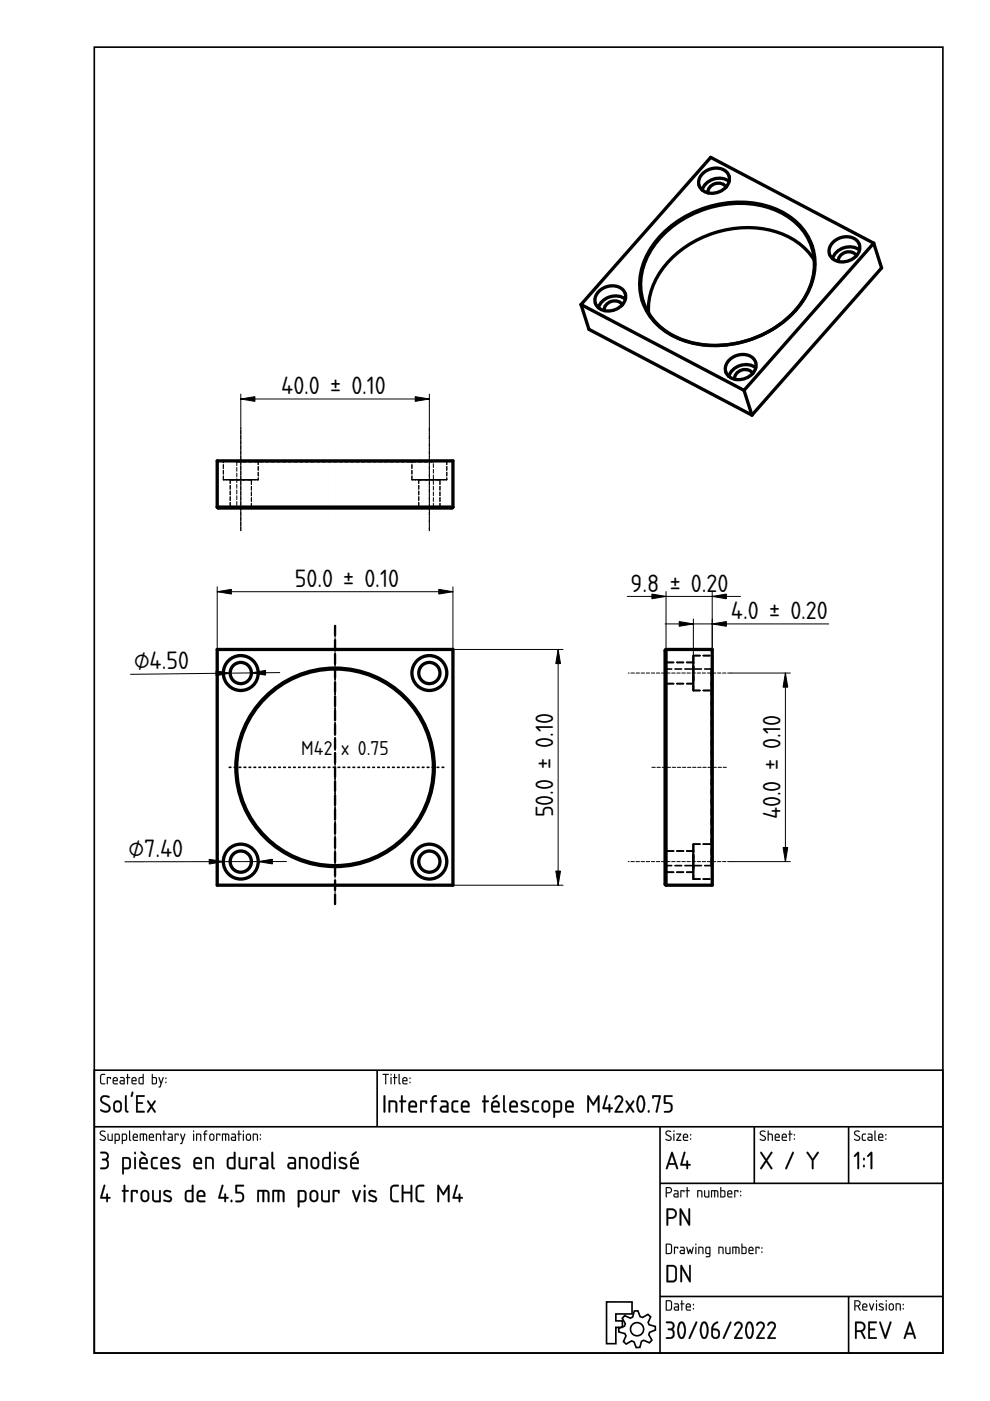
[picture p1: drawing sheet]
<svg xmlns="http://www.w3.org/2000/svg" width="210mm" height="297mm" viewBox="0 0 210 297" stroke-linecap="round" stroke-linejoin="round" font-family="sans-serif">
<defs><g id="words">
<g font-size="5">
<text x="59.6" y="83.6">40.0 ± 0.10</text>
<text x="62.5" y="124.4">50.0 ± 0.10</text>
<text x="133.7" y="125.4">9.8</text>
<text x="142" y="125.4">± 0.2</text>
<text x="152.1" y="125.4">0</text>
<text x="155" y="131.2">4.0 ± 0.20</text>
<text x="28.4" y="141.9" transform="rotate(-1 28.4 141.9)">⌀4.50</text>
<text x="117.3" y="173.3" transform="rotate(-90 117.3 173.3)">50.0 ± 0.10</text>
<text x="165.5" y="173.7" transform="rotate(-90 165.5 173.7)">40.0 ± 0.10</text>
<text x="27.2" y="181.7">⌀7.40</text>
</g>
<g font-size="4">
<text x="63.9" y="160.1">M42</text>
<text x="72.3" y="160.1">x 0.75</text>
</g>
</g></defs>
<g fill="none" stroke="#000" stroke-width=".35">
<path d="M20 10h179.9v276.9h-179.9zM20 226.9h179.9v60h-179.9zM20 238.9h179.9M80 226.9v12M139.9 238.9v48M159.9 238.9v12M179.9 238.9v12M139.9 250.9h60M128.6 276h5.4v2.6h-3.4v1.5h1.4v1.3h-1.4v3.5h-2zM132.4 278.9l1.3 .6 .4-.3 .4-1.2 .7-.1 .5 1.3 .5 .1 1.2-.6 .6 .5-.6 1.2 .3 .5 1.2 .3 .1 .8-1.3 .5-.1 .5 .6 1.1-.5 .6-1.2-.5-.5 .2-.3 1.3h-.8l-.5-1.2-.5-.2-1.1 .7-.6-.6 .5-1.2-.2-.4-1.3-.4v-.8l1.2-.4 .2-.5-.7-1.2zM139.9 274.9h60M179.9 274.9v12"/>
<circle cx="135.1" cy="281.8" r="1.4"/>
</g>
<g fill="#000">
<path d="M21.5 232.5l.4-.3 .9 .1 .4 .1v.3l-.1 .1a.91 .91 0 0 0-1.5 .4l.4 .4a1.92 1.92 0 0 1 1.4 1.1v.5l-.2 .5a1.47 1.47 0 0 1-2-.4l.2-.1 1.1 .3h.3l.2-.3a.55 .55 0 0 0-.3-.7l-1.4-.9-.1-.5zM21.5 232.5a.91 .91 0 0 0 .3 1.5l.9 .4a.64 .64 0 0 1 .3 1 .64 .64 0 0 1-1 .1l-.6-.3-.1 .1 .1 .2a1.13 1.13 0 0 0 1.3 .4 1.13 1.13 0 0 0 .7-1.2l-.5-.6-.9-.4a.56 .56 0 0 1-.3-.9l.3-.2 1.1 .1 .1-.1a1.41 1.41 0 0 0-1.7-.1zM24.6 233.8l-.2 .3v.9l.2 .4a.56 .56 0 0 0 .9-.5l-.1-.8-.1-.3-.4-.1zM24.5 233.8l.4-.2 .5 .3 .1 1-.2 .5a.57 .57 0 0 1-.6 .1 .57 .57 0 0 1-.4-.5l.1-.9zM24.3 233.5a.92 .92 0 0 1 1-.1 .92 .92 0 0 1 .6 .7 1.54 1.54 0 0 1-.3 1.6l-.7 .2-.6-.2a1.81 1.81 0 0 1 0-2.2zM24.4 233.5l-.4 .7a1.4 1.4 0 0 0 .5 1.6 .89 .89 0 0 0 1.3-.8v-1.1l-.2-.3-.7-.3zM26.5 232.2h.3l.1 .2v2.9l.4 .4a.54 .54 0 0 1-.7 0 .54 .54 0 0 1-.1-.7zM26.6 232.3l-.1 .1a8.4 8.4 0 0 0 .2 3.3l.3 .2 .2-.2-.4-.4v-2.9zM28 231.5l.3 .1-.2 .8-.2 .2-.2-.2zM28 231.5l-.2 .7 .1 .3 .2-.1 .1-.7v-.2zM28.9 232.2h1.8v.3l-.2 .1h-1.3v1.1h.9l.3 .2-.2 .2-1-.1v1.5h1.3l.2 .1v.3h-1.8zM28.9 232.3v3.5h1.7l-.1-.2h-1.3v-1.6h1l.1-.1-.2-.2h-.9v-1.2h1.3l.1-.2zM31.2 233.3l.3 .1 .6 .9 .6-1a.22 .22 0 0 1 .3 .1 .22 .22 0 0 1-.1 .3l-.6 .9 .7 1v.3l-.3-.1-.6-.9-.7 1-.2-.2 .7-1.1-.7-1zM31.2 233.4v.2l.7 1-.7 1v.2h.3l.6-.9 .6 .9h.3v-.2l-.7-1 .7-1-.1-.2h-.2l-.6 .9-.6-.9z"/>
<path d="M21.5 232.5a1.41 1.41 0 0 1 1.8 .1l-.2 .1a.92 .92 0 0 0-1.5 .5l.4 .5a1.9 1.9 0 0 1 1.4 1 1.07 1.07 0 0 1-.5 1.1 1.07 1.07 0 0 1-1.3-.1l-.3-.2 .1-.3a1.19 1.19 0 0 0 1.7 0 .58 .58 0 0 0-.4-.8l-1.3-.8-.2-.5zM24.6 233.8l-.2 .3v.9a.57 .57 0 0 0 .6 .5 .57 .57 0 0 0 .5-.6v-.8l-.2-.3-.4-.1zM24.3 233.5a.92 .92 0 0 1 1.5 .6 1.51 1.51 0 0 1-.3 1.6 .92 .92 0 0 1-.9 .1 .92 .92 0 0 1-.6-.8v-1.1zM26.6 232.3h.2l.1 .1v2.9l.3 .4a.52 .52 0 0 1-.6 0 .52 .52 0 0 1-.1-.7zM28 231.5l.3 .1-.2 .8-.2 .2-.2-.2zM28.9 232.2h1.7v.3l-.1 .1h-1.3v1.1h.9l.2 .2-.1 .1h-1v1.5h1.3l.1 .3h-1.7zM31.2 233.4h.3l.6 .9 .6-.9h.3v.2l-.7 1 .7 1.1v.2l-.3-.1-.6-.9-.6 .9-.3 .1v-.3l.7-1-.7-1z"/>
<path d="M21.4 227.8l.9-.1v.2h-.7l-.2 .2v1.2l.2 .4h.6l.1 .2h-.7l-.4-.4v-1.3zM22.7 228.4h.8l-.1 .4-.1-.2h-.4l-.1 1.3zM24.2 228.7l-.1 .3h.7l-.2-.4zM24.1 228.5a.55 .55 0 0 1 .7 0 .55 .55 0 0 1 .1 .7h-.8l.1 .5 .8 .1-.7 .1a.91 .91 0 0 1-.2-1.4zM25.6 229.3l.1 .4h.5v-.5zM25.5 228.4h.7l.2 .4v1.1h-.6a.44 .44 0 0 1-.5-.4 .44 .44 0 0 1 .5-.5h.4v-.3l-.7-.2zM27 227.7l.1 .1v.6l.5 .1-.5 .1-.1 1.3-.1-1.3-.2-.1 .2-.1zM28.2 228.7l-.1 .3h.7l-.2-.4zM28.1 228.5a.55 .55 0 0 1 .7 0 .55 .55 0 0 1 .1 .7h-.8l.1 .5 .8 .1-.7 .1a.91 .91 0 0 1-.2-1.4zM29.7 228.6l-.1 .1a.63 .63 0 0 0 0 .7 .63 .63 0 0 0 .7 .3v-1.1zM29.5 228.5l.8-.2v-.5l.1-.1v2.2h-.8l-.2-.3zM32.4 228.6v1.1h.4a.78 .78 0 0 0 .2-1.1zM32.2 227.7l.2 .1v.6h.7l.2 .2v.9l-.3 .4-.8-.1zM33.6 228.4l.2 .1 .4 1 .3-1.1 .2 .1-.8 2.1-.3-.1 .3-.1 .1-.6zM35.1 229.4h.2v.2h-.2zM35.1 228.5h.2v.2h-.2z"/>
<path d="M21.4 227.8l.9-.1v.2l-.8 .1-.1 1.3 .1 .3 .8 .1v.2h-.7l-.4-.3v-1.4zM21.4 227.8l-.2 .4 .1 1.3 .2 .3 .8 .1-.1-.2h-.6l-.2-.4v-1.2l.2-.2h.7v-.2zM22.7 228.4h.9l-.2 .4-.1-.2h-.4v1.2l-.1 .1-.2-.1zM22.7 228.4l.1 1.5 .1-1.4h.4l.1 .3 .1-.4zM24.2 228.7l-.1 .3h.7l-.2-.4zM24.2 228.7l.4-.1 .2 .4h-.7zM24.1 228.5a.56 .56 0 0 1 .7 0 .56 .56 0 0 1 .1 .7h-.8l.1 .4 .8 .2-.7 .1a.92 .92 0 0 1-.2-1.4zM24.1 228.5l-.2 .4 .1 .9 .9 .1v-.2h-.7l-.1-.3v-.2h.8l-.1-.7-.4-.1zM25.6 229.3l.1 .4h.5v-.5zM25.6 229.3l.6-.1v.5l-.6-.1zM25.5 228.4h.7l.3 .4-.1 1.1h-.6a.46 .46 0 0 1-.5-.4 .46 .46 0 0 1 .5-.5h.4v-.3l-.7-.2zM25.5 228.4v.1l.7 .2v.3h-.4a.43 .43 0 0 0-.4 .5 .43 .43 0 0 0 .4 .4h.6v-1.1l-.2-.4zM27 227.7l.2 .1-.1 .6 .5 .1-.5 .1 .1 1.2-.2 .1-.1-.1v-1.2l-.2-.1 .2-.1zM27 227.7v.7l-.3 .1 .3 .1v1.3l.1-1.3 .5-.1-.5-.1v-.6zM28.2 228.7l-.1 .3h.7l-.2-.4zM28.2 228.7l.4-.1 .2 .4h-.7zM28.1 228.5a.56 .56 0 0 1 .7 0 .56 .56 0 0 1 .1 .7h-.8l.1 .4 .8 .2-.7 .1a.92 .92 0 0 1-.2-1.4zM28.1 228.5l-.2 .4 .1 .9 .9 .1v-.2h-.7l-.1-.3v-.2h.8l-.1-.7-.4-.1zM29.7 228.6l-.1 1 .7 .1v-1.1zM29.7 228.6l.6-.1v1.2h-.4a.65 .65 0 0 1-.2-1.1zM29.5 228.5l.8-.2-.1-.5 .3-.1-.1 2.2-.9-.1-.1-.3zM29.5 228.5l-.1 1.1 .3 .3h.7v-2.2l-.1 .1v.6zM32.4 228.6v1.1h.4a.76 .76 0 0 0 0-1.1zM32.4 228.5h.4a.73 .73 0 0 1 .3 1.1l-.7 .1zM32.2 227.7l.2 .1v.6h.7l.2 .2v1.1l-.3 .2-.8-.1zM32.2 227.7v2.1l.8 .1 .3-.4-.1-.9-.2-.2h-.6v-.6zM33.6 228.4l.2 .1 .4 1 .3-1.1 .1-.1 .1 .2-.8 2.1-.3-.1 .3-.1 .1-.6zM33.6 228.4l.5 1.4-.2 .6-.3 .1 .3 .1 .8-2.1-.2-.1-.3 1.1-.4-1zM35.1 229.4h.2v.2h-.2zM35.1 229.4v.2h.1v-.2zM35.1 228.5h.2v.2h-.2zM35.1 228.5v.2h.2v-.2z"/>
<path d="M81.1 227.7h1.2l.1 .1-.5 .1v1.9l-.1 .1-.1-.1v-1.9h-.6zM81.2 227.7v.2h.5l.1 2 .1-2 .5-.1zM82.8 228.4l.2 .1v1.3l-.1 .1-.1-.1zM82.8 228.4l.1 1.5 .1-1.4zM82.8 227.8a.15 .15 0 0 1 .3 0 .15 .15 0 0 1-.3 0zM82.8 227.7v.3h.2v-.3zM83.6 227.7l.2 .1v.6l.4 .1-.4 .1v1.2l-.1 .1-.2-.1 .1-1.2-.3-.1 .3-.1zM83.6 227.7v.7l-.3 .1 .3 .1 .1 1.3v-1.3l.5-.1-.5-.1v-.6zM84.5 227.7l.2 .1v1.7l.3 .3-.2 .1-.3-.3zM84.6 227.7l-.1 1.9 .1 .2 .2 .1-.1-2.1zM85.6 228.7l-.1 .3h.7l-.2-.4zM85.6 228.7l.4-.1 .2 .4h-.7zM85.5 228.5a.56 .56 0 0 1 .7 0 .56 .56 0 0 1 .1 .7h-.8l.1 .4 .8 .2-.7 .1a.92 .92 0 0 1-.2-1.4zM85.5 228.5l-.2 .4 .1 .9 1 .1v-.2h-.8l-.1-.3v-.2h.9l-.1-.7-.4-.1zM86.8 229.4h.2v.2h-.2zM86.9 229.4v.2h.1v-.2zM86.8 228.5h.2v.2h-.2zM86.9 228.5v.2h.1v-.2z"/>
<path d="M81.1 227.7l1.3 .1-.5 .1-.1 2-.1-2h-.6zM82.8 228.4l.2 .1-.1 1.4zM82.8 227.8a.15 .15 0 0 1 .3 0 .15 .15 0 0 1-.3 0zM83.6 227.7l.2 .1v.6l.4 .1-.4 .1-.1 1.3-.1-1.3-.3-.1 .3-.1zM84.5 227.7l.2 .1v1.7l.2 .3-.1 .1-.3-.3zM85.6 228.7l-.1 .3h.7l-.2-.4zM85.5 228.5a.55 .55 0 0 1 .7 0 .55 .55 0 0 1 .1 .7h-.8l.1 .5 .8 .1-.7 .1a.91 .91 0 0 1-.2-1.4zM86.8 229.4h.2v.2h-.2zM86.8 228.5h.2v.2h-.1z"/>
<path d="M81.4 232.3h.3v.1v3.3l-.2 .2-.2-.2zM82.4 233.4a1.44 1.44 0 0 1 1.8 .4v1.8l-.2 .3-.1-.3-.1-1.7-.3-.2h-.8v2l-.1 .2a4 4 0 0 1-.2-2.5zM85.1 232.3h.2l.1 .1v.9h.5l.2 .2-.2 .2h-.5v2l-.2 .2-.2-.2v-2l-.3-.2 .3-.2zM87.1 233.9l-.2 .5h1.2a.58 .58 0 0 0-.3-.7 .58 .58 0 0 0-.7 .2zM86.9 233.5a.92 .92 0 0 1 1.2 .1 .92 .92 0 0 1 .2 1.2h-1.4l.2 .7h1.1l.2 .2-.2 .2h-.9a.89 .89 0 0 1-.7-1.2 1.14 1.14 0 0 1 .3-1.2zM89.1 233.4l1.2-.1 .3 .2-.2 .5h-.2v-.3h-.8v2l-.1 .2a3.9 3.9 0 0 1-.2-2.5zM91.7 232.4l.4-.2h.5v.3l-.7 .3v.5h.5l.2 .2-.2 .2h-.5v2l-.2 .2-.2-.2v-2l-.3-.2 .3-.2zM93.7 234.9l-.1 .4 .3 .2h.8v-.7zM93.5 233.4l1.1-.1 .5 .6v1.9l-.2 .1h-.9a.74 .74 0 0 1-.7-.7 .74 .74 0 0 1 .7-.8h.7v-.5l-.2-.2-1-.1zM95.9 233.5a1.11 1.11 0 0 1 1.3 0l-.1 .1a.86 .86 0 0 0-1 .5v1.2l.2 .2 .8 .1 .1 .1a.96 .96 0 0 1-1.2 0 .96 .96 0 0 1-.3-1.2v-.6zM98.2 233.9l-.1 .5h1.1a.58 .58 0 0 0-.3-.7 .58 .58 0 0 0-.7 .2zM98 233.5a.92 .92 0 0 1 1.3 .1 .92 .92 0 0 1 .1 1.2h-1.3l.2 .7h1.1l.2 .2-.2 .2h-.9a.89 .89 0 0 1-.8-1.2 1.14 1.14 0 0 1 .3-1.2zM102.6 232.3h.3v.1v.9h.6l.2 .2-.2 .2h-.6v2l-.2 .2-.1-.2v-2l-.4-.2 .4-.2zM104.5 232.7l.8-.6 .2 .1v.2l-.8 .6h-.2zM104.6 233.9l-.1 .5h1.1a.58 .58 0 0 0-.3-.7 .58 .58 0 0 0-.7 .2zM104.4 233.5a.92 .92 0 0 1 1.3 .1 .92 .92 0 0 1 .1 1.2h-1.3l.2 .7h1.1l.2 .2-.2 .2h-.9a.89 .89 0 0 1-.8-1.2 1.14 1.14 0 0 1 .3-1.2zM106.7 232.3h.3v.1v2.9l.4 .4a.52 .52 0 0 1-.7 0 .52 .52 0 0 1 0-.7zM108.5 233.9l-.2 .5h1.2a.58 .58 0 0 0-.3-.7 .58 .58 0 0 0-.7 .2zM108.3 233.5a.92 .92 0 0 1 1.2 .1 .92 .92 0 0 1 .1 1.2h-1.3l.2 .7h1.1l.2 .2-.2 .2h-.9a.89 .89 0 0 1-.7-1.2 1.14 1.14 0 0 1 .3-1.2zM110.6 233.5a1.19 1.19 0 0 1 1.4 .2l-.1 .1-.6-.1a.34 .34 0 0 0-.4 0 .34 .34 0 0 0-.1 .4l1 .5a.71 .71 0 0 1 .3 1 .71 .71 0 0 1-1 .2l-.7-.2v-.2h.3a.78 .78 0 0 0 1.2-.2l-.2-.2-.9-.5a.65 .65 0 0 1-.2-1zM113 233.5a1.11 1.11 0 0 1 1.3 0l-.1 .1a.86 .86 0 0 0-1 .5v1.2l.2 .2 .8 .1 .1 .1a.96 .96 0 0 1-1.2 0 .96 .96 0 0 1-.3-1.2v-.6zM115.4 233.8l-.2 .3v.9a.57 .57 0 0 0 .6 .5 .57 .57 0 0 0 .5-.6v-.8l-.2-.3-.4-.1zM115.2 233.5a.92 .92 0 0 1 1.4 .6 1.51 1.51 0 0 1-.2 1.6 .92 .92 0 0 1-1 .1 .92 .92 0 0 1-.6-.8l.1-1.1zM117.7 233.7v1.8h.9l.2-.3v-1.3l-.2-.2zM117.4 233.4a1.38 1.38 0 0 1 1.7 .5l.1 .2a1.71 1.71 0 0 1-.5 1.8h-1l-.1 1.1h-.2zM120.3 233.9l-.1 .5h1.1a.58 .58 0 0 0-.3-.7 .58 .58 0 0 0-.7 .2zM120.1 233.5a.92 .92 0 0 1 1.3 .1 .92 .92 0 0 1 .1 1.2h-1.3l.1 .7h1.1l.3 .2-.3 .2h-.9a.89 .89 0 0 1-.7-1.2 1.14 1.14 0 0 1 .3-1.2zM124.6 232.3h.2l1 1.6 1-1.6h.3v3.5h-.3l-.1-.1v-2.7l-.9 1.4-.9-1.4v2.7l-.1 .1h-.2zM128.5 232.2h.3v.2l-.7 2.4h.9v-.5l.2-.2 .2 .2v.5h.4l.1 .2-.5 .1v.6l-.2 .2-.2-.2v-.6h-1.1l-.2-.1zM130.6 232.5a.92 .92 0 0 1 1.2-.1 .92 .92 0 0 1 .2 1.2l-1.2 2h1.1h.2v.3h-1.8v-.3l1.3-2.1a.6 .6 0 0 0-.2-.9 .6 .6 0 0 0-.8 .5l-.3-.2zM132.7 233.4h.3l.6 .9 .5-.9h.3v.2l-.6 1 .7 1.1-.1 .2-.3-.1-.5-.9-.6 .9-.3 .1v-.3l.7-1-.7-1zM135.7 232.6l-.4 1.3a2.07 2.07 0 0 0 .6 1.6 2.3 2.3 0 0 0 .4-2.2l-.2-.6zM135.5 232.3a.84 .84 0 0 1 .9 .1 .84 .84 0 0 1 .3 .9l.1 .9a2.1 2.1 0 0 1-.7 1.7h-.2a1.53 1.53 0 0 1-1-1.7l.2-1.3zM137.4 235.4h.3v.4h-.3zM138.3 232.3l1.6-.1 .2 .2-.7 3.3-.2 .2-.2-.2 .7-3.1h-1.1l-.1 .3-.2-.2zM140.8 232.3l1.6-.1 .2 .2-.2 .2h-1.3v1.1a1.14 1.14 0 0 1 1.5 .8 1.14 1.14 0 0 1-.9 1.4h-.7l-.2-.2 .2-.1h.7a.77 .77 0 0 0 .6-.8 .77 .77 0 0 0-.7-.8h-.8z"/>
<path d="M81.4 232.3h.3v.1v3.3l-.2 .2-.2-.2zM81.4 232.3v3.4l.1 .2 .2-.2v-3.3l-.1-.1zM82.4 233.3h1.1l.6 .2a3.5 3.5 0 0 1 .1 2.3h-.3l-.1-.2-.1-1.8-1-.1 .1 2-.1 .1h-.3zM82.4 233.4v2.4l.3-.1v-2.1h.8l.4 .3v1.7l.1 .3 .2-.3v-1.2a.8 .8 0 0 0-.7-1.1zM85.1 232.2h.3v.2v.9h.5l.3 .2-.3 .2h-.5v2l-.2 .2-.2-.2v-2l-.3-.1-.1-.1 .1-.1 .3-.1zM85.1 232.3v1.1l-.4 .1 .4 .1v2.1l.1 .2 .2-.2v-2.1l.7-.1-.2-.1h-.5v-1zM87.1 233.9l-.2 .5h1.1a.55 .55 0 0 0-.2-.6 .55 .55 0 0 0-.7 .1zM87 233.9l.3-.2h.5l.3 .7h-1.2zM86.9 233.5a.94 .94 0 0 1 1.2 0 .94 .94 0 0 1 .2 1.3h-1.4l.2 .7h1.1l.2 .2-.2 .2h-.9a.92 .92 0 0 1-.7-1.2 1.08 1.08 0 0 1 .3-1.2zM86.9 233.6a2.22 2.22 0 0 0-.1 2.1l.5 .2h.9l.2-.2-.2-.1-1.1-.1-.2-.4v-.4h1.5v-.7l-.2-.4-.7-.3zM89.1 233.3h1.2l.3 .2-.1 .5-.1 .1-.2-.1v-.3h-.8l.1 2-.2 .2-.2-.2zM89.1 233.4a4.3 4.3 0 0 0 .2 2.5l.1-.2v-2.1h.8l.2 .4 .1-.5-.2-.2zM91.7 232.4l.4-.2h.5v.3l-.6 .2-.1 .6h.5l.3 .2-.3 .2h-.5v2l-.2 .2-.2-.2v-2l-.3-.1v-.1v-.2h.3v-.6zM91.7 232.4l-.1 .9-.4 .2 .4 .1v2.1l.1 .2 .2-.2v-2.1h.5l.2-.1-.2-.2h-.5v-.5l.7-.3v-.2l-.5-.1zM93.7 234.9v.4l.2 .2h.8v-.7zM93.7 234.9l1.1-.2v.9l-1.1-.2-.1-.2zM93.5 233.3h1.1l.5 .6v1.9l-.2 .1h-.9a.76 .76 0 0 1-.8-.7 .76 .76 0 0 1 .8-.8h.7v-.5l-.2-.2-1-.1zM93.5 233.4v.2l1 .1 .2 .2 .1 .5h-.8a.71 .71 0 0 0-.7 .8 .71 .71 0 0 0 .7 .7l1.1-.1v-1.9l-.5-.5zM95.9 233.5a1.11 1.11 0 0 1 1.3 0v.1a.86 .86 0 0 0-1.1 .5v1.2l1.1 .3v.1a.97 .97 0 0 1-1.2 .1 .97 .97 0 0 1-.3-1.3v-.7zM95.9 233.5l-.1 .4a2.6 2.6 0 0 0 .1 1.8 1.1 1.1 0 0 0 1.3 0l-.2-.1-.7-.1a1.97 1.97 0 0 1 0-1.8l.7-.1 .2-.1a1.12 1.12 0 0 0-1.3 0zM98.2 233.9l-.1 .5h1.1a.55 .55 0 0 0-.3-.6 .55 .55 0 0 0-.7 .1zM98.2 233.9l.3-.2h.5l.2 .7h-1.1zM98 233.5a.94 .94 0 0 1 1.3 0 .94 .94 0 0 1 .1 1.3h-1.3l.2 .7h1.1l.2 .2-.2 .2h-.9a.92 .92 0 0 1-.8-1.2 1.08 1.08 0 0 1 .3-1.2zM98.1 233.6a2.22 2.22 0 0 0-.2 2.1l.6 .2h.9l.1-.2-.1-.1-1.2-.1-.1-.4v-.4h1.4v-.7l-.2-.4-.6-.3zM102.6 232.2h.3v.2v.9h.6l.2 .2-.2 .2h-.6v2l-.2 .2-.2-.2 .1-2-.4-.1v-.1v-.1l.4-.1zM102.6 232.3v1.1l-.4 .1 .4 .1v2.1l.1 .2 .2-.2v-2.1l.7-.1-.1-.1h-.6v-1zM104.5 232.7l.8-.6 .2 .1v.2l-.8 .7-.2-.1zM104.5 232.7v.3h.2l.8-.6v-.2h-.2zM104.6 233.9l-.1 .5h1.1a.55 .55 0 0 0-.3-.6 .55 .55 0 0 0-.7 .1zM104.6 233.9l.3-.2h.5l.2 .7h-1.1zM104.4 233.5a.94 .94 0 0 1 1.3 0 .94 .94 0 0 1 .1 1.3h-1.3l.2 .7h1.1l.2 .2-.2 .2h-.9a.92 .92 0 0 1-.8-1.2 1.08 1.08 0 0 1 .3-1.2zM104.5 233.6a2.22 2.22 0 0 0-.2 2.1l.6 .2h.9l.1-.2-.1-.1-1.2-.1-.1-.4v-.4h1.4v-.7l-.2-.4-.6-.3zM106.7 232.2h.3l.1 .2v2.9l.3 .4a.54 .54 0 0 1-.7 0 .54 .54 0 0 1-.1-.7zM106.7 232.3v.1a8.4 8.4 0 0 0 .1 3.3l.4 .2 .2-.2-.4-.4v-2.9zM108.5 233.9l-.2 .5h1.1a.55 .55 0 0 0-.2-.6 .55 .55 0 0 0-.7 .1zM108.4 233.9l.3-.2h.5l.3 .7h-1.2zM108.3 233.5a.94 .94 0 0 1 1.2 0 .94 .94 0 0 1 .1 1.3h-1.3l.2 .7h1.1l.2 .2-.2 .2h-.9a.92 .92 0 0 1-.8-1.2 1.08 1.08 0 0 1 .4-1.2zM108.3 233.6a2.22 2.22 0 0 0-.1 2.1l.5 .2h.9l.2-.2-.2-.1-1.1-.1-.2-.4v-.4h1.4l.1-.7-.2-.4-.7-.3zM110.6 233.5a1.2 1.2 0 0 1 1.5 .2l-.2 .2a.82 .82 0 0 0-1.1 .1l.1 .2 .9 .4a.68 .68 0 0 1 .4 .9 .68 .68 0 0 1-.9 .4l-.9-.3 .2-.3 .9 .2 .3-.1v-.3l-1-.5a.68 .68 0 0 1-.2-1.1zM110.6 233.5l-.2 .4 .2 .5 1.1 .5 .2 .3-.2 .3-1.1-.1-.2 .1a1.8 1.8 0 0 0 1.5 .3 .61 .61 0 0 0 .3-.6 .61 .61 0 0 0-.4-.5l-.9-.5-.2-.2a.62 .62 0 0 1 1-.2h.3l-.1-.3-.9-.2zM113 233.5a1.11 1.11 0 0 1 1.3 0v.1a.86 .86 0 0 0-1.1 .5v1.2l1 .3 .1 .1a.97 .97 0 0 1-1.2 .1 .97 .97 0 0 1-.3-1.3v-.7zM113 233.5l-.1 .4a2.6 2.6 0 0 0 .1 1.8 1.1 1.1 0 0 0 1.3 0l-.2-.1-.8-.1a1.97 1.97 0 0 1 .1-1.8l.7-.1 .2-.1a1.12 1.12 0 0 0-1.3 0zM115.4 233.8l-.2 .3v.9l.2 .4a.56 .56 0 0 0 .9-.5v-.8l-.2-.3-.4-.1zM115.3 233.8l.4-.2 .5 .3 .1 1-.2 .5a.57 .57 0 0 1-.6 .1 .57 .57 0 0 1-.4-.5l.1-.9zM115.1 233.5h.1a.92 .92 0 0 1 .9-.1 .92 .92 0 0 1 .6 .7 1.54 1.54 0 0 1-.3 1.6l-.7 .2-.6-.2a1.81 1.81 0 0 1 0-2.2zM115.2 233.5l-.4 .7a1.4 1.4 0 0 0 .5 1.6 .89 .89 0 0 0 1.3-.8v-1.1l-.2-.3-.7-.3zM117.7 233.7v1.8h.9l.2-.3-.1-1.4zM117.6 233.7h1l.2 .2v1.3l-.2 .3-1 .1zM117.4 233.4l1.3-.1 .3 .3 .2 .5-.1 1.4-.4 .4h-1v.9l-.2 .2-.2-.2zM117.4 233.4v3.5h.2v-.1v-.9l1.2-.1a2.14 2.14 0 0 0 .3-1.9v-.2a1.5 1.5 0 0 0-1.7-.3zM120.3 233.9l-.1 .5h1.1a.55 .55 0 0 0-.3-.6 .55 .55 0 0 0-.7 .1zM120.3 233.9l.3-.2h.5l.2 .7h-1.1zM120.1 233.5a.92 .92 0 0 1 1.3 0 .92 .92 0 0 1 .1 1.3h-1.3l.2 .7h1l.3 .2-.3 .2h-.9a.92 .92 0 0 1-.7-1.2 1.17 1.17 0 0 1 .3-1.2zM120.2 233.6a2.22 2.22 0 0 0-.2 2.1l.5 .2h.9l.2-.2-.2-.1-1.1-.1-.1-.4v-.4h1.4v-.7l-.2-.4-.7-.3zM124.5 232.2l.4 .1 .9 1.6 .9-1.6 .4-.1v3.7h-.3l-.1-.2v-2.7l-.9 1.5-.9-1.4v2.6l-.1 .2h-.3zM124.6 232.3v3.5h.2v-.1v-2.7l1 1.4 1-1.4v2.7v.1h.2v-3.5h-.2l-1 1.6-1-1.6zM128.5 232.2h.3v.2l-.7 2.4h.9v-.5l.2-.3 .2 .3v.5h.4l.2 .2-.2 .2-.4-.1v.6l-.2 .2-.2-.2v-.6l-1.1 .1-.2-.2zM128.6 232.3l-.8 2.7 .1 .1h1.2v.6l.1 .2 .2-.2v-.6l.5-.1-.1-.2h-.4l-.1-.7h-.2v.7h-1l.7-2.4v-.1zM130.5 232.5l.2-.1a.87 .87 0 0 1 1.2 .2l.2 .3v.6l-1.3 2.1 1.1-.1 .2 .1v.3h-1.8v-.3l1.3-2.1a.58 .58 0 0 0-.2-.9 .58 .58 0 0 0-.8 .5l-.3-.2zM130.6 232.5l-.3 .4 .2 .2 .1-.1a.56 .56 0 0 1 .5-.4 .56 .56 0 0 1 .5 .2l.2 .5-1.5 2.3 .1 .2h1.7l-.2-.2h-1.2l1.3-2a.94 .94 0 0 0-.5-1.3h-.5zM132.7 233.3l.3 .1 .6 .9 .6-1a.22 .22 0 0 1 .3 .1 .22 .22 0 0 1-.1 .3l-.6 .9 .6 1v.3l-.3-.1-.5-.9-.8 1-.2-.2 .8-1.1-.7-1zM132.7 233.4v.2l.7 1-.7 1v.2h.3l.6-.9 .5 .9h.3v-.2l-.7-1 .7-1v-.2h-.3l-.5 .9-.6-.9zM135.7 232.6l-.4 1.3a2.09 2.09 0 0 0 .6 1.6l.2-.2 .2-.5 .1-1.2-.3-.9zM135.7 232.6l.2-.1a2.19 2.19 0 0 1 .5 2l-.2 .8-.5 .2-.3-.5-.1-1 .1-.7zM135.4 232.3l.5-.1 .5 .3 .4 1.1v.9a1.2 1.2 0 0 1-1.2 1.4l-.4-.5-.3-1.2 .2-1.3zM135.5 232.4l-.4 .6-.1 1.1a2.19 2.19 0 0 0 .7 1.7h.4l.3-.2a2.96 2.96 0 0 0-.3-3.3zM137.4 235.4h.3v.5l-.3-.1zM137.4 235.5v.3h.3v-.3zM138.3 232.2h1.6l.2 .2-.7 3.3-.2 .2-.2-.2 .7-3.1h-1.1v.3l-.1 .1-.2-.3zM138.3 232.3v.4l.2 .2 .1-.4h1.2l-.8 3.2 .2 .2 .9-3.5-.2-.2zM140.8 232.2h1.6l.2 .2-.2 .2h-1.3v1.1a1.19 1.19 0 0 1 1.4 .5 1.19 1.19 0 0 1-.1 1.5 1.52 1.52 0 0 1-1.6 .2v-.3l.9-.1a.74 .74 0 0 0 .5-.7 .74 .74 0 0 0-.6-.7l-.8-.1zM140.8 232.3v1.7l1.2 .1 .3 .5-.2 .8-.3 .2h-1l.2 .3a1.36 1.36 0 0 0 1.5-.5 1.16 1.16 0 0 0-.1-1.3 1.16 1.16 0 0 0-1.3-.4v-1.2h1.3l.2-.1-.2-.2z"/>
<path d="M21.3 239.8l.2-.1h.6l.2 .1-.1 .2a.48 .48 0 0 0-.5-.1 .48 .48 0 0 0-.3 .5l1 .7-.1 .7a.76 .76 0 0 1-1.1-.3l.8 .2 .2-.4-1-.9zM21.3 239.9l-.1 .5 .8 .6a.35 .35 0 0 1 .3 .4 .35 .35 0 0 1-.4 .3l-.7-.2v.2a.67 .67 0 0 0 .8 .2 .67 .67 0 0 0 .4-.8l-1.1-.8 .2-.4 .8 .1a.65 .65 0 0 0-1-.1zM22.8 240.4l.2 .1v1l.7 .2v-1.2l.2-.1v1.5h-.7l-.3-.1zM22.8 240.4l.1 1.3 1 .2v-1.5l-.2 .1v1.2h-.5l-.2-.2v-1zM24.5 240.6v1.1l.6-.1v-1zM24.5 240.6l.7 .1-.1 1h-.6zM24.3 240.4h.9l.2 .4-.1 1-.8 .1-.1 .7-.1-.2zM24.3 240.4v2.1l.2-.1v-.5h.5a.95 .95 0 0 0 .3-1.4zM26 240.6v1.1l.6-.1 .1-1zM26 240.6l.7 .1-.1 1h-.6zM25.8 240.4h.9l.3 .4-.2 1-.8 .1-.1 .7-.1-.2zM25.9 240.4v2.1l.1-.1v-.5h.5a.95 .95 0 0 0 .3-1.4zM27.4 239.7l.2 .1v1.7l.2 .3-.1 .1-.4-.3zM27.4 239.7v1.9v.2l.3 .1-.1-2.1zM28.4 240.7v.3h.6l-.2-.4zM28.4 240.7l.5-.1 .1 .4h-.7zM28.3 240.5a.56 .56 0 0 1 .8 0 .56 .56 0 0 1 0 .7h-.7v.4l.9 .2-.7 .1a.92 .92 0 0 1-.3-1.4zM28.3 240.5l-.1 .4 .1 .9 .9 .1v-.2h-.8l-.1-.3v-.2h.9l-.1-.7-.4-.1zM29.7 240.3l1.3 .1 .2 .4v1.1l-.2-.1-.1-1.2h-.4v1.2l-.1 .1-.1-.1v-1.2h-.5l.1 1.2-.2 .1zM29.7 240.4v1.5l.1-.1v-1.3h.5l.1 1.4 .1-1.4 .4 .1 .1 1.2h.1a1.36 1.36 0 0 0-.2-1.4zM31.8 240.7v.3h.6l-.1-.4zM31.8 240.7l.5-.1 .2 .4h-.7zM31.7 240.5a.56 .56 0 0 1 .8 0 .56 .56 0 0 1 .1 .7h-.8v.4l.9 .2-.7 .1a.92 .92 0 0 1-.3-1.4zM31.8 240.5l-.2 .4 .1 .9 .9 .1v-.2h-.7l-.1-.3v-.2h.8l-.1-.7-.4-.1zM33.1 240.4l.6-.1 .4 .2v1.4l-.2-.2v-1.1h-.6v1.2l-.2 .1zM33.1 240.4v1.4h.1v-1.3l.7 .2 .2 1.2v-.7a.7 .7 0 0 0-.2-.8 .7 .7 0 0 0-.8 0zM34.7 239.7l.2 .1v.6l.4 .1-.4 .1v1.2l-.2 .1-.1-.1v-1.2l-.2-.1 .2-.1zM34.7 239.7v.7l-.3 .1h.3v1.4l.1-1.4h.5l-.5-.1v-.6zM35.8 241.3l.1 .3 .5 .1v-.5zM35.8 241.3l.6-.1v.5l-.6-.1zM35.7 240.4h.7l.3 .4-.1 1.1h-.6a.46 .46 0 0 1-.5-.5 .46 .46 0 0 1 .5-.4h.4v-.3l-.7-.2zM35.7 240.4v.1l.7 .2v.3h-.4a.43 .43 0 0 0-.5 .4 .43 .43 0 0 0 .5 .5l.6-.1v-1l-.2-.4zM37 240.4h.9l-.1 .4-.1-.2h-.5v1.2l-.1 .1-.1-.1zM37.1 240.4v1.5l.1-1.4h.5l.1 .3 .1-.4zM38.2 240.4h.2l.3 1.1 .4-1.1 .1-.1 .1 .2-.8 2.1-.3-.1 .2-.1 .2-.6zM38.2 240.4l.4 1.4-.1 .6-.3 .1h.3l.8-2-.2-.1-.4 1.1-.3-1zM41 240.4l.2 .1v1.3l-.1 .1-.2-.1zM41 240.4l.1 1.5v-1.4zM40.9 239.8a.15 .15 0 0 1 .3 0 .15 .15 0 0 1-.3 0zM41 239.7v.3h.1v-.3zM41.6 240.4l.6-.1 .4 .2 .1 1.4-.3-.2v-1.1h-.6v1.2l-.2 .1zM41.6 240.4v1.4h.2v-1.3l.7 .2 .1 1.2 .1-.7a.7 .7 0 0 0-.3-.8 .7 .7 0 0 0-.8 0zM43.4 239.8l.5-.1v.2h-.3l-.1 .4 .5 .1-.5 .2v1.2l-.1 .1-.1-1.3-.2-.2 .2-.1zM43.4 239.8l-.1 .6h-.2l.2 .1 .1 1.4 .1-1.4 .4-.1h-.4v-.4l.4-.1v-.2zM44.7 240.6l-.1 .9 .4 .1 .2-.1v-.7l-.2-.2zM44.7 240.6h.3l.2 .2v.7l-.2 .2-.4-.2zM44.6 240.4l.5-.1 .3 .4 .1 .8-.4 .4h-.4l-.3-.4v-.8zM44.6 240.5l-.2 .2v.6a.53 .53 0 0 0 .5 .6 .53 .53 0 0 0 .5-.6l-.1-.8-.4-.1zM45.9 240.4h.8l-.1 .4-.1-.2h-.5l.1 1.2-.2 .1-.1-.1zM45.9 240.4v1.5l.1-1.4h.5l.1 .3 .1-.4zM47.1 240.3l1.4 .1 .1 .4v1.1l-.2-.1-.1-1.2h-.4l.1 1.2-.2 .1-.1-.1v-1.2h-.4v1.2l-.2 .1zM47.1 240.4v1.5l.2-.1v-1.3h.4l.1 1.4 .1-1.4 .4 .1 .1 1.2h.2a1.36 1.36 0 0 0-.3-1.4zM49.2 241.3l.1 .3 .5 .1v-.5zM49.2 241.3l.6-.1v.5l-.6-.1zM49.1 240.4h.7l.3 .4-.1 1.1h-.6a.46 .46 0 0 1-.5-.5 .46 .46 0 0 1 .5-.4h.4v-.3l-.7-.2zM49.1 240.4v.1l.7 .2v.3h-.4a.43 .43 0 0 0-.4 .4 .43 .43 0 0 0 .4 .5l.6-.1v-1l-.2-.4zM50.6 239.7l.2 .1-.1 .6 .5 .1-.5 .1 .1 1.2-.2 .1-.1-.1v-1.2l-.2-.1 .2-.1zM50.6 239.7v.7l-.3 .1h.3v1.4l.1-1.4h.5l-.5-.1v-.6zM51.5 240.4l.2 .1v1.3l-.1 .1-.1-.1zM51.5 240.4l.1 1.5 .1-1.4zM51.5 239.8a.15 .15 0 0 1 .3 0 .15 .15 0 0 1-.3 0zM51.5 239.7v.3h.2v-.3zM52.5 240.6l-.1 .9 .4 .1 .2-.1v-.7l-.2-.2zM52.4 240.6h.4l.2 .2v.7l-.2 .2-.4-.2zM52.3 240.4l.5-.1 .4 .4v.8l-.3 .4h-.4l-.4-.4v-.8zM52.3 240.5l-.1 .2-.1 .6a.53 .53 0 0 0 .6 .6 .53 .53 0 0 0 .5-.6l-.1-.8-.4-.1zM53.6 240.4l.7-.1 .3 .2 .1 1.4-.2-.2-.1-1.1h-.6v1.2l-.2 .1zM53.6 240.4v1.4h.2v-1.3l.7 .2 .1 1.2 .1-.7a.7 .7 0 0 0-.2-.8 .7 .7 0 0 0-.9 0zM55.1 241.4h.2v.2h-.2zM55.1 241.4v.2h.2v-.2zM55.1 240.5h.2v.2h-.2zM55.1 240.5v.2h.2v-.2z"/>
<path d="M21.3 239.8a.64 .64 0 0 1 1 .2h-.1a.49 .49 0 0 0-.5-.1 .49 .49 0 0 0-.3 .5l.7 .4a.6 .6 0 0 1 .2 .9 .6 .6 0 0 1-.9 .1l-.2-.2v-.1a.51 .51 0 0 0 .6 .2 .51 .51 0 0 0 .4-.5l-.9-.6-.2-.4zM22.8 240.4l.2 .1v1l.2 .2h.5v-1.2l.2-.1v1.5l-1-.1zM24.5 240.6v1.1h.6l.1-1zM24.3 240.4a.77 .77 0 0 1 1 .1 .77 .77 0 0 1 .1 .9l-.2 .5h-.7v.6h-.2zM26 240.6v1.1h.6l.1-1zM25.9 240.4a.77 .77 0 0 1 .9 .1 .77 .77 0 0 1 .1 .9l-.2 .5h-.7v.6h-.1zM27.4 239.7l.2 .1v1.7l.2 .3-.1 .1-.3-.3zM28.4 240.7v.3h.6l-.2-.4zM28.3 240.5a.55 .55 0 0 1 .8 0 .55 .55 0 0 1 0 .7h-.7l.1 .5 .7 .1-.6 .1a.91 .91 0 0 1-.3-1.4zM29.7 240.4h1.2a1.25 1.25 0 0 1 .2 1.5l-.1-1.2-.3-.1h-.2l-.1 1.3-.1-.1v-1.2h-.5v1.2l-.1 .1zM31.8 240.7v.3h.6l-.1-.4zM31.7 240.5a.55 .55 0 0 1 .8 0 .55 .55 0 0 1 .1 .7h-.8l.1 .5 .8 .1-.7 .1a.91 .91 0 0 1-.3-1.4zM33.1 240.4a.71 .71 0 0 1 .8 0 .71 .71 0 0 1 .3 .8l-.1 .7-.2-1.2-.6-.1v1.2l-.2 .1zM34.7 239.7l.2 .1v.6l.4 .1-.4 .1-.2 1.3-.1-1.3-.2-.1 .2-.1zM35.8 241.3l.1 .4h.5v-.5zM35.7 240.4h.7l.2 .4v1.1h-.6a.44 .44 0 0 1-.5-.5 .44 .44 0 0 1 .5-.4h.4v-.3l-.7-.2zM37 240.4h.9l-.1 .4-.1-.2h-.5l-.1 1.3zM38.2 240.4l.2 .1 .3 1 .4-1.1 .2 .1-.8 2.1-.3-.1 .2-.1 .2-.6zM41 240.4l.2 .1-.1 1.4zM40.9 239.8a.15 .15 0 0 1 .3 0 .15 .15 0 0 1-.3 0zM41.6 240.4a.71 .71 0 0 1 .8 0 .71 .71 0 0 1 .3 .8l-.1 .7-.2-1.2-.6-.1v1.2l-.2 .1zM43.4 239.8l.5-.1v.2l-.4 .1v.3l.4 .1-.4 .2-.1 1.3-.1-1.3-.2-.2 .2-.1zM44.7 240.6l-.1 .8a.34 .34 0 0 0 .3 .3 .34 .34 0 0 0 .4-.4l-.2-.7zM44.6 240.5l.6-.1a.93 .93 0 0 1-.1 1.5l-.4-.1a.96 .96 0 0 1-.1-1.3zM45.9 240.4h.8l-.1 .4-.1-.2h-.5l-.1 1.3zM47.1 240.4h1.2a1.25 1.25 0 0 1 .2 1.5l-.1-1.2-.3-.1h-.2l-.1 1.3-.1-.1v-1.2h-.4v1.2l-.2 .1zM49.2 241.3l.1 .4h.5v-.5zM49.1 240.4h.7l.2 .4v1.1h-.6a.44 .44 0 0 1-.5-.5 .44 .44 0 0 1 .5-.4h.4v-.3l-.7-.2zM50.6 239.7l.1 .1v.6l.5 .1-.5 .1-.1 1.3-.1-1.3-.2-.1 .2-.1zM51.5 240.4l.2 .1-.1 1.4zM51.5 239.8a.15 .15 0 0 1 .3 0 .15 .15 0 0 1-.3 0zM52.5 240.6l-.2 .8a.34 .34 0 0 0 .4 .3 .34 .34 0 0 0 .3-.4l-.1-.7zM52.3 240.5l.6-.1a.93 .93 0 0 1 0 1.5l-.4-.1a.96 .96 0 0 1-.2-1.3zM53.6 240.4a.71 .71 0 0 1 .9 0 .71 .71 0 0 1 .2 .8l-.1 .7-.1-1.2-.7-.1v1.2l-.2 .1zM55.1 241.4h.2v.2h-.2zM55.1 240.5h.2v.2h-.2z"/>
<path d="M21.3 244.2a1.2 1.2 0 0 1 1.8 .9l-.4 .8a1.18 1.18 0 0 1 .2 1.6 1.18 1.18 0 0 1-1.7 .2l.3-.2a.88 .88 0 0 0 1-.1 .88 .88 0 0 0 .2-1.1l-.4-.3h-.6v-.3a.67 .67 0 0 0 .8-.2 .67 .67 0 0 0 0-.9l-1.2-.1zM26.3 245.7v1.8h.9l.2-.4v-1.2l-.2-.2zM26 245.4a1.38 1.38 0 0 1 1.7 .5l.1 .2a1.71 1.71 0 0 1-.5 1.8h-1l-.1 1.1-.3-.1zM28.5 245.4h.3v.1v2.2l-.2 .2-.1-.2zM28.4 244.5a.25 .25 0 0 1 .5 0 .25 .25 0 0 1-.5 0zM29.9 244.2l.2-.1 .7 .6 .1 .3h-.3l-.7-.5zM30 245.9l-.1 .5h1.1a.58 .58 0 0 0-.3-.7 .58 .58 0 0 0-.7 .2zM29.8 245.5a.92 .92 0 0 1 1.3 0 .92 .92 0 0 1 .1 1.3h-1.3l.1 .7h1.1l.2 .2-.2 .2h-.9a.89 .89 0 0 1-.7-1.2 1.14 1.14 0 0 1 .3-1.2zM32.2 245.5a1.11 1.11 0 0 1 1.3 0l-.1 .1a.86 .86 0 0 0-1 .5v1.2l.1 .2 .9 .1 .1 .1a.96 .96 0 0 1-1.2 0 .96 .96 0 0 1-.3-1.2v-.7zM34.5 245.9l-.1 .5h1.1a.58 .58 0 0 0-.3-.7 .58 .58 0 0 0-.7 .2zM34.3 245.5a.92 .92 0 0 1 1.2 0 .92 .92 0 0 1 .2 1.3h-1.3l.1 .7h1.1l.2 .2-.2 .2h-.9a.89 .89 0 0 1-.7-1.2 1.14 1.14 0 0 1 .3-1.2zM36.6 245.5a1.19 1.19 0 0 1 1.5 .1l-.2 .2-.6-.1a.34 .34 0 0 0-.4 0 .34 .34 0 0 0-.1 .4l1.1 .5a.71 .71 0 0 1 .2 1 .71 .71 0 0 1-1 .2l-.6-.2v-.2h.2a.78 .78 0 0 0 1.2-.2l-.2-.2-.9-.5a.65 .65 0 0 1-.2-1zM41.5 245.9l-.1 .5h1.1a.58 .58 0 0 0-.3-.7 .58 .58 0 0 0-.7 .2zM41.3 245.5a.92 .92 0 0 1 1.2 0 .92 .92 0 0 1 .2 1.3h-1.3l.1 .7h1.1l.2 .2-.2 .2h-.9a.89 .89 0 0 1-.7-1.2 1.14 1.14 0 0 1 .3-1.2zM43.5 245.3a1.44 1.44 0 0 1 1.8 .5v1.8l-.1 .3-.2-.3v-1.7l-.4-.2h-.8v2l-.1 .2a3.9 3.9 0 0 1-.2-2.6zM48.6 245.7l-.2 .4 .1 1.2 .4 .2h.7v-1.8zM48.3 245.6a1.3 1.3 0 0 1 1.3-.3v-.9l.2-.2 .1 .2v3.3l-.2 .2a1.47 1.47 0 0 1-1.4-.2l-.2-.5v-1.2zM50.6 245.4h.3v.1l.1 1.8 .3 .2h.8v-2l.2-.2 .1 .2v2.3l-1.1 .1a.84 .84 0 0 1-.7-1.2zM53.1 245.4l1.2-.1 .2 .2-.1 .5h-.2v-.3h-.8v2l-.2 .2a3.9 3.9 0 0 1-.1-2.5zM55.5 246.9l-.1 .4 .2 .2h.9v-.7zM55.3 245.3h1.1l.4 .6 .1 1.9-.2 .1h-1a.74 .74 0 0 1-.7-.8 .74 .74 0 0 1 .7-.7h.8v-.5l-.2-.2-1-.1zM57.6 244.3h.3v.1v2.9l.4 .4a.52 .52 0 0 1-.7 0 .52 .52 0 0 1-.1-.7zM61.4 246.9l-.1 .4 .2 .2h.9v-.7zM61.2 245.3h1l.5 .6v1.9l-.1 .1h-1a.74 .74 0 0 1-.7-.8 .74 .74 0 0 1 .7-.7h.8v-.5l-.2-.2-1-.1zM63.4 245.3a1.44 1.44 0 0 1 1.8 .5v1.8l-.1 .3-.2-.3-.1-1.7-.3-.2h-.8v2l-.1 .2a3.9 3.9 0 0 1-.2-2.6zM66.4 245.8l-.2 .3v.9a.57 .57 0 0 0 .6 .5 .57 .57 0 0 0 .5-.6v-.8l-.2-.3-.3-.1zM66.2 245.5a.92 .92 0 0 1 1.5 .6 1.51 1.51 0 0 1-.3 1.5 .92 .92 0 0 1-1 .2 .92 .92 0 0 1-.6-.8l.1-1.1zM68.8 245.7l-.2 .4 .1 1.2 .4 .2h.7v-1.8zM68.5 245.6a1.3 1.3 0 0 1 1.3-.3v-.9l.1-.2 .2 .2v3.3l-.2 .2a1.47 1.47 0 0 1-1.4-.2l-.2-.5v-1.2zM70.9 245.4h.2l.1 .1v2.2l-.2 .2-.2-.2zM70.8 244.5a.25 .25 0 0 1 .5 0 .25 .25 0 0 1-.5 0zM72 245.5a1.19 1.19 0 0 1 1.5 .1l-.2 .2-.6-.1a.34 .34 0 0 0-.4 0 .34 .34 0 0 0-.1 .4l1.1 .5a.71 .71 0 0 1 .2 1 .71 .71 0 0 1-1 .2l-.6-.2v-.2h.2a.78 .78 0 0 0 1.2-.2l-.2-.2-.9-.5a.65 .65 0 0 1-.2-1zM74.6 244.7l.8-.6 .2 .1v.2l-.8 .6h-.2zM74.7 245.9l-.1 .5h1.1a.58 .58 0 0 0-.3-.7 .58 .58 0 0 0-.7 .2zM74.6 245.5a.92 .92 0 0 1 1.2 0 .92 .92 0 0 1 .1 1.3h-1.3l.2 .7h1.1l.2 .2-.2 .2h-.9a.89 .89 0 0 1-.8-1.2 1.14 1.14 0 0 1 .4-1.2z"/>
<path d="M21.3 244.2h1.2l.3 .3a.88 .88 0 0 1-.1 1.4v-.1a1.2 1.2 0 0 1 .2 1.7 1.2 1.2 0 0 1-1.7 .2l.3-.2 1.1-.1a.87 .87 0 0 0 0-1 .87 .87 0 0 0-.9-.4v-.3h.1a.61 .61 0 0 0 .8-.2 .61 .61 0 0 0 0-.8l-1.3-.2zM21.3 244.3v.2h.9a.56 .56 0 0 1 .5 .4 .56 .56 0 0 1-.1 .6l-1 .3 1 .4a.9 .9 0 0 1 0 1.2 .9 .9 0 0 1-1.1 .2l-.2 .1a1.15 1.15 0 0 0 1.6-.2 1.15 1.15 0 0 0-.2-1.6 .93 .93 0 0 0 .2-1.2 .93 .93 0 0 0-1.1-.5zM26.3 245.7v1.8h.9l.2-.4-.1-1.3zM26.2 245.7h1l.2 .2v1.2l-.2 .4-1 .1zM25.9 245.4l1.3-.1 .4 .2 .2 .6-.1 1.4-.4 .4h-1v.9l-.2 .2-.2-.2zM26 245.4v3.5h.2v-.1v-.9l1.2-.1a2.14 2.14 0 0 0 .3-1.9l-.1-.2a1.5 1.5 0 0 0-1.6-.3zM28.5 245.3h.3v.2v2.2l-.2 .2-.2-.2zM28.5 245.4v2.3l.1 .2 .2-.2v-2.2zM28.4 244.5a.26 .26 0 0 1 .5 0 .26 .26 0 0 1-.5 0zM28.5 244.3v.4h.2v-.4zM29.8 244.2l.3-.1 .7 .6 .1 .3h-.3l-.7-.5zM29.9 244.2v.3l.7 .5h.2v-.3l-.8-.5zM30 245.9l-.1 .5h1.1a.55 .55 0 0 0-.3-.6 .55 .55 0 0 0-.7 .1zM30 245.9l.3-.2h.5l.2 .7h-1.2zM29.8 245.5a.92 .92 0 0 1 1.3 0 .92 .92 0 0 1 .1 1.3h-1.3l.1 .7h1.1l.3 .2-.3 .2h-.9a.92 .92 0 0 1-.7-1.2 1.17 1.17 0 0 1 .3-1.2zM29.8 245.6a2.22 2.22 0 0 0-.1 2.1l.5 .2h.9l.2-.2-.2-.1-1.1-.1-.2-.4v-.4h1.5v-.7l-.2-.4-.7-.3zM32.2 245.5a1.11 1.11 0 0 1 1.3 0l-.1 .1a.86 .86 0 0 0-1 .5v1.2l1 .3 .1 .1a.97 .97 0 0 1-1.2 0 .97 .97 0 0 1-.3-1.2v-.7zM32.2 245.5l-.2 .4a2.6 2.6 0 0 0 .2 1.8 1.1 1.1 0 0 0 1.2 0l-.1-.1-.8-.1a1.97 1.97 0 0 1 0-1.8l.8-.1 .1-.1a1.12 1.12 0 0 0-1.2 0zM34.5 245.9l-.1 .5h1.1a.55 .55 0 0 0-.3-.6 .55 .55 0 0 0-.7 .1zM34.5 245.9l.3-.2h.5l.2 .7h-1.2zM34.3 245.5a.92 .92 0 0 1 1.3 0 .92 .92 0 0 1 .1 1.3h-1.3l.1 .7h1.1l.3 .2-.3 .2h-.9a.92 .92 0 0 1-.7-1.2 1.17 1.17 0 0 1 .3-1.2zM34.3 245.6a2.22 2.22 0 0 0-.1 2.1l.5 .2h.9l.2-.2-.2-.1-1.1-.1-.2-.4v-.4h1.5v-.7l-.2-.4-.7-.3zM36.6 245.5a1.2 1.2 0 0 1 1.5 .1l-.2 .3a.82 .82 0 0 0-1.1 .1l.2 .2 .9 .4a.68 .68 0 0 1 .3 .9 .68 .68 0 0 1-.8 .4l-1-.3 .2-.3 1 .2 .3-.1-.1-.3-1-.5a.68 .68 0 0 1-.2-1.1zM36.6 245.5l-.1 .4 .1 .5 1.1 .5 .2 .3-.2 .3-1.1-.1-.1 .1a1.8 1.8 0 0 0 1.5 .3 .61 .61 0 0 0 .2-.6 .61 .61 0 0 0-.3-.5l-.9-.5-.2-.2a.62 .62 0 0 1 1-.2h.2v-.3l-.9-.2zM41.5 245.9l-.1 .5h1.1a.55 .55 0 0 0-.3-.6 .55 .55 0 0 0-.7 .1zM41.5 245.9l.3-.2h.5l.2 .7h-1.2zM41.3 245.5a.92 .92 0 0 1 1.3 0 .92 .92 0 0 1 .1 1.3h-1.3l.1 .7h1.1l.3 .2-.3 .2h-.9a.92 .92 0 0 1-.7-1.2 1.17 1.17 0 0 1 .3-1.2zM41.3 245.6a2.22 2.22 0 0 0-.1 2.1l.5 .2h.9l.2-.2-.2-.1-1.1-.1-.2-.4v-.4h1.5v-.7l-.2-.4-.7-.3zM43.5 245.3h1.1l.6 .2a3.5 3.5 0 0 1 .1 2.3h-.3v-.2l-.1-1.8-1.1-.1 .1 2-.1 .1h-.3zM43.6 245.4v2.4l.2-.1v-2.1h.8l.4 .3v1.7l.2 .3 .1-.3v-1.2a.8 .8 0 0 0-.7-1.1zM48.6 245.7l-.1 .4v1.2l.2 .2h.9v-1.8zM48.6 245.7l1-.1v2h-.7l-.4-.3-.1-1.2zM48.2 245.5a1.33 1.33 0 0 1 1.4-.2l-.1-.9 .3-.2 .2 .2v3.3l-.3 .2a1.5 1.5 0 0 1-1.4-.2l-.2-.5v-1.2zM48.3 245.6l-.2 .4 .1 1.5 .5 .3 1 .1 .2-.2v-3.3l-.1-.2-.2 .2v.9a1.28 1.28 0 0 0-1.3 .3zM50.6 245.3l.3 .1 .1 1.9 .3 .2h.8v-2l.2-.2 .2 .2-.1 2.4h-1.1l-.5-.2a3.6 3.6 0 0 1-.2-2.4zM50.7 245.4a3.7 3.7 0 0 0 .1 2.2l.5 .3 1.1-.1v-2.3l-.1-.2-.2 .2v2.1h-.8l-.4-.3v-1.8v-.1zM53.1 245.3h1.2l.2 .2v.5l-.1 .1-.2-.1v-.3h-.8v2l-.2 .2-.2-.2zM53.1 245.4a4.3 4.3 0 0 0 .1 2.5l.2-.2v-2.1h.8l.2 .4 .1-.5-.2-.2zM55.5 246.9l-.1 .4 .2 .2h.9v-.7zM55.5 246.9l1-.2v.9l-1-.2-.1-.2zM55.2 245.3h1.2l.5 .6v1.9l-.2 .1h-1a.76 .76 0 0 1-.7-.8 .76 .76 0 0 1 .7-.7h.8l-.1-.5-.1-.2-1.1-.1zM55.3 245.4v.2l1 .1 .2 .2v.5h-.8a.71 .71 0 0 0-.7 .7 .71 .71 0 0 0 .7 .8l1.1-.2v-1.8l-.5-.5zM57.6 244.2h.3v.2v2.9l.4 .4a.54 .54 0 0 1-.7 0 .54 .54 0 0 1-.1-.7zM57.6 244.3v.1a8.4 8.4 0 0 0 .1 3.3l.4 .2 .1-.2-.3-.4v-2.9zM61.4 246.9l-.1 .4 .2 .2h.9v-.7zM61.4 246.9l1-.2v.9l-1-.2-.1-.2zM61.1 245.3h1.2l.5 .6v1.9l-.2 .1h-1a.76 .76 0 0 1-.7-.8 .76 .76 0 0 1 .7-.7h.8l-.1-.5-.1-.2-1.1-.1zM61.2 245.4v.2l1 .1 .2 .2v.5h-.8a.71 .71 0 0 0-.7 .7 .71 .71 0 0 0 .7 .8l1.1-.2v-1.8l-.5-.5zM63.4 245.3h1.1l.6 .2a3.5 3.5 0 0 1 .1 2.3h-.3l-.1-.2v-1.8l-1.1-.1 .1 2-.1 .1h-.3zM63.5 245.4v2.4l.2-.1v-2.1h.8l.4 .3v1.7l.2 .3 .1-.3v-1.2a.8 .8 0 0 0-.7-1.1zM66.4 245.8l-.2 .3v.9l.3 .4a.56 .56 0 0 0 .8-.5v-.8l-.2-.3-.3-.1zM66.4 245.8l.4-.2 .5 .3v1l-.2 .5a.57 .57 0 0 1-.6 .1 .57 .57 0 0 1-.3-.5v-1zM66.2 245.5a.92 .92 0 0 1 .9-.2 .92 .92 0 0 1 .6 .8 1.54 1.54 0 0 1-.3 1.6l-.6 .2-.7-.2a1.81 1.81 0 0 1 .1-2.2zM66.2 245.5l-.3 .7a1.4 1.4 0 0 0 .4 1.5 .89 .89 0 0 0 1.3-.7v-1.1l-.2-.3-.7-.3zM68.8 245.7l-.1 .4v1.2l.1 .2h1v-1.8zM68.8 245.7l1-.1v2h-.7l-.4-.3-.1-1.2zM68.4 245.5a1.33 1.33 0 0 1 1.4-.2l-.1-.9 .2-.2 .2 .2v3.3l-.2 .2a1.5 1.5 0 0 1-1.4-.2l-.2-.5v-1.2zM68.5 245.6l-.2 .4 .1 1.5 .4 .3 1.1 .1 .2-.2v-3.3l-.2-.2-.1 .2v.9a1.28 1.28 0 0 0-1.3 .3zM70.9 245.3h.3v.2v2.2l-.2 .2-.2-.2zM70.9 245.4v2.3l.1 .2 .2-.2v-2.2zM70.8 244.5a.26 .26 0 0 1 .5 0 .26 .26 0 0 1-.5 0zM70.9 244.3v.4h.2v-.4zM72 245.5a1.2 1.2 0 0 1 1.5 .1l-.2 .3a.82 .82 0 0 0-1.1 .1l.2 .2 .9 .4a.68 .68 0 0 1 .3 .9 .68 .68 0 0 1-.8 .4l-1-.3 .2-.3 .9 .2 .3-.1v-.3l-1-.5a.68 .68 0 0 1-.2-1.1zM72 245.5l-.2 .4 .2 .5 1.1 .5 .2 .3-.2 .3-1.1-.1-.2 .1a1.8 1.8 0 0 0 1.6 .3h-.1a.61 .61 0 0 0 .3-.6 .61 .61 0 0 0-.4-.5l-.9-.5-.2-.2a.62 .62 0 0 1 1.1-.2h.2l-.1-.3-.8-.2zM74.6 244.7l.8-.6 .2 .1v.2l-.8 .7-.2-.1zM74.7 244.7l-.1 .3h.3l.7-.6v-.2h-.2zM74.7 245.9l-.1 .5h1.1a.55 .55 0 0 0-.3-.6 .55 .55 0 0 0-.7 .1zM74.7 245.9l.3-.2h.5l.2 .7h-1.1zM74.5 245.5h.1a.92 .92 0 0 1 1.2 0 .92 .92 0 0 1 .1 1.3h-1.3l.2 .7h1.1l.2 .2-.2 .2h-.9a.92 .92 0 0 1-.8-1.2 1.17 1.17 0 0 1 .3-1.2zM74.6 245.6a2.22 2.22 0 0 0-.2 2.1l.6 .2h.9l.2-.2-.2-.1-1.1-.1-.2-.4v-.4h1.4v-.7l-.2-.4-.6-.3z"/>
<path d="M22 251.2h.3v.2l-.7 2.4h.9v-.5l.2-.3 .2 .3v.5h.4l.2 .2-.3 .2-.3-.1v.6l-.2 .2-.2-.2v-.6l-1.1 .1-.2-.2zM22.1 251.2l-.8 2.8 .1 .1h1.2v.6l.1 .2 .2-.2v-.6l.5-.1-.1-.2h-.4l-.1-.7h-.2v.7h-1l.7-2.4v-.1zM26.2 251.2h.3l.1 .2v.9h.5l.2 .2-.2 .2h-.5v2l-.2 .2-.2-.2v-2l-.3-.1-.1-.1 .1-.2h.3zM26.3 251.3l-.1 1-.3 .2 .3 .1v2.1l.2 .2 .1-.2v-2.1l.8-.1-.2-.2h-.6v-.9zM27.8 252.3h1.2l.3 .2-.1 .5-.1 .1-.2-.1v-.3h-.8v2l-.2 .2-.2-.2zM27.8 252.4a4.3 4.3 0 0 0 .1 2.5l.2-.2v-2.1h.8l.2 .4 .1-.5-.2-.2zM30.3 252.8l-.1 .3v.9l.2 .4a.56 .56 0 0 0 .9-.5l-.1-.8-.1-.3-.4-.1zM30.3 252.8l.4-.2 .5 .3 .1 1-.3 .5a.57 .57 0 0 1-.5 .1 .57 .57 0 0 1-.4-.5l.1-1zM30.1 252.5a.94 .94 0 0 1 1.6 .6 1.54 1.54 0 0 1-.3 1.6l-.7 .2-.6-.2a1.81 1.81 0 0 1 0-2.2zM30.2 252.5l-.4 .7a1.4 1.4 0 0 0 .5 1.5 .89 .89 0 0 0 1.3-.7v-1.1l-.2-.3-.7-.3zM32.3 252.3h.3l.1 2 .3 .2h.7v-2l.2-.2 .2 .2v2.4h-1.2l-.5-.2a3.6 3.6 0 0 1-.1-2.4zM32.3 252.4a3.7 3.7 0 0 0 .2 2.2l.4 .3 1.1-.1 .1-2.3-.2-.2-.1 .2v2.1h-.8l-.4-.3v-1.8l-.1-.1zM34.8 252.5a1.2 1.2 0 0 1 1.5 .1l-.2 .3a.82 .82 0 0 0-1.1 .1l.2 .2 .9 .4a.68 .68 0 0 1 .3 .9 .68 .68 0 0 1-.8 .4l-.9-.3 .1-.3 1 .2 .3-.1-.1-.3-1-.5a.68 .68 0 0 1-.2-1.1zM34.8 252.5l-.1 .4 .1 .5 1.1 .5 .2 .3-.2 .3-1.1-.1-.1 .1a1.8 1.8 0 0 0 1.5 .3 .61 .61 0 0 0 .2-.6 .61 .61 0 0 0-.3-.5l-.9-.5-.2-.2a.62 .62 0 0 1 1-.2h.2v-.3l-.9-.2zM39.7 252.7l-.1 .4v1.2l.2 .2h.9v-1.8zM39.7 252.7l1-.1v1.9h-.7l-.4-.2-.1-1.2zM39.3 252.5a1.33 1.33 0 0 1 1.4-.2v-.9l.2-.2 .2 .2v3.3l-.3 .2a1.5 1.5 0 0 1-1.4-.2l-.2-.5v-1.2zM39.4 252.6l-.2 .4 .1 1.5 .5 .3 1 .1 .2-.2v-3.3l-.1-.2-.2 .2v.9a1.28 1.28 0 0 0-1.3 .3zM42.2 252.9l-.1 .5h1.1a.55 .55 0 0 0-.3-.6 .55 .55 0 0 0-.7 .1zM42.2 252.9l.3-.2h.5l.2 .7h-1.2zM42 252.5a.94 .94 0 0 1 1.3 0 .94 .94 0 0 1 .1 1.3h-1.3l.1 .7h1.1l.3 .2-.3 .2h-.9a.92 .92 0 0 1-.7-1.2 1.08 1.08 0 0 1 .3-1.2zM42 252.6a2.22 2.22 0 0 0-.1 2.1l.5 .2h.9l.2-.2-.2-.1-1.1-.1-.2-.4v-.4h1.5v-.7l-.2-.4-.7-.3zM47.1 251.2h.2l.1 .2-.7 2.4h.9l-.1-.5 .2-.3 .2 .3v.5h.4l.2 .2-.2 .2-.4-.1v.6l-.2 .2-.2-.2 .1-.6-1.2 .1-.2-.2zM47.1 251.2l-.8 2.8 .1 .1h1.2v.6l.1 .2 .2-.2v-.6l.5-.1-.1-.2h-.4v-.7h-.3v.7h-1l.7-2.4v-.1zM48.9 254.4h.3v.4h-.3zM49 254.4v.4h.2v-.3zM49.9 251.2h1.6l.3 .2-.2 .2h-1.3v1.1a1.19 1.19 0 0 1 1.4 .5 1.19 1.19 0 0 1-.2 1.4 1.52 1.52 0 0 1-1.6 .3v-.3l.9-.1a.74 .74 0 0 0 .6-.7 .74 .74 0 0 0-.7-.7l-.8-.1zM50 251.3v1.7l1.1 .1 .3 .5-.1 .8-.3 .1-1 .1 .1 .3a1.36 1.36 0 0 0 1.5-.5 1.16 1.16 0 0 0-.1-1.3 1.16 1.16 0 0 0-1.3-.4v-1.2h1.4l.1-.1-.2-.2zM54.6 252.3h1.7l.6 .2a3 3 0 0 1 .2 2.3h-.3l-.1-.1-.1-1.9-.6-.1v2l-.2 .2-.2-.2v-2h-.7v2v.1h-.3zM54.6 252.3v2.5l.3-.1v-2.1h.8v2.2h.3v-.1v-2.1l.5 .1 .3 .2v1.8l.1 .2 .2-.2v-1.3a.82 .82 0 0 0-.8-1.1zM57.8 252.3h1.7l.6 .2a3 3 0 0 1 .2 2.3h-.3l-.1-.1-.1-1.9-.6-.1v2l-.2 .2-.2-.2v-2h-.7v2v.1h-.3zM57.8 252.3v2.5l.3-.1v-2.1h.8v2.2h.3v-.1v-2.1l.5 .1 .3 .2v1.8l.1 .2 .2-.2v-1.3a.82 .82 0 0 0-.8-1.1zM63.5 252.7v1.8h.9l.2-.4-.1-1.3zM63.5 252.6l.9 .1 .2 .2 .1 1.2-.3 .4-.9 .1zM63.2 252.4l1.3-.1 .3 .2 .2 .6-.1 1.4-.4 .4h-1v.9l-.2 .2-.2-.2zM63.2 252.4v3.5h.2l.1-.1v-.9l1.1-.1a2.14 2.14 0 0 0 .3-1.9v-.2a1.5 1.5 0 0 0-1.7-.3zM66.2 252.8l-.2 .3v.9l.3 .4a.56 .56 0 0 0 .8-.5v-.8l-.2-.3-.3-.1zM66.2 252.8l.4-.2 .5 .3v1l-.2 .5a.57 .57 0 0 1-.6 .1 .57 .57 0 0 1-.3-.5v-1zM66 252.5a.94 .94 0 0 1 1.5 .6 1.54 1.54 0 0 1-.3 1.6l-.6 .2-.7-.2a1.81 1.81 0 0 1 .1-2.2zM66 252.5l-.3 .7a1.4 1.4 0 0 0 .4 1.5 .89 .89 0 0 0 1.3-.7v-1.1l-.2-.3-.7-.3zM68.1 252.3h.3l.1 2 .3 .2h.8l-.1-2 .3-.2 .1 .2v2.4h-1.1l-.5-.2a3.6 3.6 0 0 1-.2-2.4zM68.1 252.4a3.7 3.7 0 0 0 .2 2.2l.5 .3 1.1-.1v-2.3l-.1-.2-.2 .2v2.1h-.8l-.4-.3v-1.8v-.1zM70.6 252.3h1.2l.2 .2v.5l-.2 .1-.1-.1v-.3h-.8v2l-.2 .2-.2-.2zM70.6 252.4a4.3 4.3 0 0 0 .1 2.5l.2-.2v-2.1h.8l.1 .4 .2-.5-.2-.2zM74.7 252.3l.3 .2 .6 1.6 .5-1.7 .2-.1 .2 .2-.7 2.2-.2 .2-.2-.1-.7-2.2zM74.7 252.4l.7 2.3 .2 .2 .9-2.4-.2-.2-.1 .2-.6 1.7-.6-1.7zM77.2 252.3h.3v.2v2.2l-.2 .2-.2-.2zM77.2 252.4v2.3l.1 .2 .2-.2v-2.2zM77.1 251.5a.26 .26 0 0 1 .5 0 .26 .26 0 0 1-.5 0zM77.2 251.3v.4h.2v-.4zM78.3 252.5a1.2 1.2 0 0 1 1.5 .1l-.2 .3a.82 .82 0 0 0-1.1 .1l.2 .2 .9 .4a.68 .68 0 0 1 .3 .9 .68 .68 0 0 1-.8 .4l-1-.3 .2-.3 .9 .2 .3-.1v-.3l-1-.5a.68 .68 0 0 1-.2-1.1zM78.3 252.5l-.2 .4 .2 .5 1.1 .5 .2 .3-.2 .3-1.1-.1-.2 .1a1.8 1.8 0 0 0 1.6 .3h-.1a.61 .61 0 0 0 .3-.6 .61 .61 0 0 0-.4-.5l-.9-.5-.2-.2a.62 .62 0 0 1 1.1-.2h.2l-.1-.3-.8-.2zM83 251.4l.4-.2h1.1v.3l-1.3 .2-.1 2.3 .1 .4 1.3 .2v.3h-1.2l-.5-.5-.1-2.3zM83 251.5l-.2 .6v2.3l.5 .4 1.1 .1 .1-.3h-.9l-.5-.3v-2.2l.3-.5 1-.1 .1-.1a1.48 1.48 0 0 0-1.5 .1zM85.2 251.2h.3l.1 .2-.1 1.3h1.6l-.1-1.3 .1-.2h.3v3.7h-.3l-.1-.2 .1-1.7h-1.6l.1 1.7-.1 .2h-.3zM85.2 251.3v3.5l.3-.1v-1.7h1.6v1.7l.2 .1v-3.5l-.2 .1v1.3h-1.6v-1.3v-.1zM88.4 251.4l.4-.2h1.1v.3l-1.3 .2-.1 2.3 .1 .4 1.3 .2v.3h-1.2l-.5-.5-.1-2.3zM88.4 251.5l-.2 .6v2.3l.5 .4 1.1 .1 .1-.3h-.9l-.5-.3v-2.2l.2-.5 1.1-.1 .1-.1a1.48 1.48 0 0 0-1.5 .1zM92.8 251.2l.3 .1 .9 1.6 1-1.6 .3-.1v3.6h-.3l-.1-.2v-2.6l-.9 1.4-.9-1.4v2.7v.1l-.3 .1zM92.8 251.3v3.5h.2l.1-.1v-2.8l.9 1.5 1-1.5v2.7v.2h.3v-3.5h-.3l-1 1.6-.9-1.6zM96.7 251.2h.3l.1 .2-.7 2.4h.8v-.5l.2-.3 .2 .3v.5h.4l.2 .2-.2 .2-.4-.1v.6l-.2 .2-.2-.2v-.6l-1.1 .1-.2-.2zM96.8 251.2l-.8 2.8 .1 .1h1.2v.6l.1 .2 .2-.2v-.6l.5-.1-.1-.2h-.4l-.1-.7h-.2v.7h-1l.7-2.4v-.1z"/>
<path d="M22 251.2h.3v.2l-.7 2.4h.9v-.5l.2-.3 .2 .3v.5h.4l.1 .2-.5 .1v.6l-.2 .2-.2-.2v-.6h-1.1l-.2-.1zM26.2 251.2l.3 .1 .1 .1v.9h.5l.2 .2-.2 .2h-.5v2l-.2 .2-.2-.2v-2l-.4-.2 .4-.2zM27.8 252.4l1.2-.1 .2 .2-.1 .5h-.2v-.3h-.8v2l-.2 .2a3.9 3.9 0 0 1-.1-2.5zM30.3 252.8l-.1 .2v1a.57 .57 0 0 0 .6 .5 .57 .57 0 0 0 .5-.6v-.8l-.2-.3-.4-.2zM30.1 252.5a.92 .92 0 0 1 1.5 .6 1.51 1.51 0 0 1-.3 1.5 .92 .92 0 0 1-.9 .2 .92 .92 0 0 1-.6-.8v-1.1zM32.3 252.4h.3v.1v1.8l.4 .2h.7v-2l.2-.2 .2 .2-.1 2.3-1.1 .1a.84 .84 0 0 1-.6-1.2zM34.8 252.5a1.19 1.19 0 0 1 1.5 .1l-.2 .2-.6-.1a.34 .34 0 0 0-.4 0 .34 .34 0 0 0-.1 .4l1.1 .5a.71 .71 0 0 1 .2 1 .71 .71 0 0 1-1 .2l-.6-.2v-.2h.2a.78 .78 0 0 0 1.2-.2l-.2-.3-.9-.4a.65 .65 0 0 1-.2-1zM39.7 252.7l-.2 .4 .1 1.2 .4 .2h.7v-1.8zM39.4 252.6a1.3 1.3 0 0 1 1.3-.3v-.9l.2-.2 .1 .2v3.3l-.2 .2a1.47 1.47 0 0 1-1.4-.2l-.2-.5v-1.2zM42.2 252.9l-.1 .5h1.1a.58 .58 0 0 0-.3-.7 .58 .58 0 0 0-.7 .2zM42 252.5a.92 .92 0 0 1 1.2 0 .92 .92 0 0 1 .2 1.3h-1.3l.1 .7h1.1l.2 .2-.2 .2h-.9a.89 .89 0 0 1-.7-1.2 1.14 1.14 0 0 1 .3-1.2zM47.1 251.2h.2l.1 .2-.7 2.4h.9v-.5l.1-.3 .2 .3v.5h.4l.2 .2-.6 .1v.6l-.2 .2-.1-.2v-.6h-1.2l-.1-.1zM48.9 254.4h.3v.4h-.3zM49.9 251.3l1.6-.1 .2 .2-.1 .2h-1.3v1.1a1.14 1.14 0 0 1 1.4 .8 1.14 1.14 0 0 1-.8 1.4h-.8l-.2-.2 .2-.2h.7a.77 .77 0 0 0 .6-.7 .77 .77 0 0 0-.7-.8h-.8zM54.6 252.3h1.7a.84 .84 0 0 1 .8 1.1v1.3l-.2 .2-.1-.2-.1-1.8-.2-.2h-.5v2v.1h-.3l-.1-2.1h-.7v2v.1h-.3zM57.8 252.3h1.7a.84 .84 0 0 1 .8 1.1v1.3l-.2 .2-.1-.2-.1-1.8-.2-.2h-.5v2v.1h-.3l-.1-2.1h-.7v2v.1h-.3zM63.5 252.7v1.8h.9l.2-.4v-1.2l-.2-.2zM63.2 252.4a1.38 1.38 0 0 1 1.8 .5v.2a1.71 1.71 0 0 1-.5 1.8h-1v1h-.3zM66.2 252.8l-.2 .2v1a.57 .57 0 0 0 .6 .5 .57 .57 0 0 0 .5-.6v-.8l-.2-.3-.3-.2zM66 252.5a.92 .92 0 0 1 1.5 .6 1.51 1.51 0 0 1-.3 1.5 .92 .92 0 0 1-1 .2 .92 .92 0 0 1-.6-.8l.1-1.1zM68.1 252.4h.3v.1l.1 1.8 .3 .2h.8v-2l.2-.2 .1 .2v2.3l-1.1 .1a.84 .84 0 0 1-.7-1.2zM70.6 252.4l1.2-.1 .2 .2-.2 .5h-.1v-.3h-.8v2l-.2 .2a3.9 3.9 0 0 1-.1-2.5zM74.7 252.4l.3 .1 .6 1.6 .5-1.7 .2-.1 .2 .2-.7 2.2-.2 .2-.2-.2zM77.2 252.4h.2l.1 .1v2.2l-.2 .2-.2-.2zM77.1 251.5a.25 .25 0 0 1 .5 0 .25 .25 0 0 1-.5 0zM78.3 252.5a1.19 1.19 0 0 1 1.5 .1l-.2 .2-.6-.1a.34 .34 0 0 0-.4 0 .34 .34 0 0 0-.1 .4l1.1 .5a.71 .71 0 0 1 .2 1 .71 .71 0 0 1-1 .2l-.6-.2v-.2h.2a.78 .78 0 0 0 1.2-.2l-.2-.3-.9-.4a.65 .65 0 0 1-.2-1zM83 251.4a1.46 1.46 0 0 1 1.6 0l-.2 .2h-1l-.3 .5 .1 2.1 .4 .3 .9 .1-.1 .3-1.1-.1-.5-.4-.1-2.3zM85.2 251.3h.3v.1v1.3h1.6v-1.3v-.1h.3v3.5h-.3v-.1v-1.7h-1.6v1.7v.1h-.3zM88.4 251.4a1.46 1.46 0 0 1 1.6 0l-.2 .2h-1l-.3 .5 .1 2.1 .4 .3 .9 .1-.1 .3-1.1-.1-.5-.4-.1-2.3zM92.8 251.3h.3l.9 1.6 1-1.6h.3v3.5h-.3v-.2v-2.6l-1 1.4-.9-1.4v2.7l-.1 .1h-.2zM96.8 251.2h.2v.2l-.6 2.4h.8v-.5l.2-.3 .2 .3v.5h.4l.2 .2-.6 .1v.6l-.2 .2-.2-.2v-.6h-1.1l-.1-.1z"/>
<path d="M141.2 239.8l.3-.1h.5l.3 .1-.1 .2a.48 .48 0 0 0-.6-.1 .48 .48 0 0 0-.2 .5l1 .7-.2 .7a.76 .76 0 0 1-1.1-.3l.8 .2 .3-.4-1.1-.9zM141.3 239.9l-.2 .5 .9 .6a.35 .35 0 0 1 .2 .4 .35 .35 0 0 1-.3 .3l-.7-.2v.2a.67 .67 0 0 0 .8 .2 .67 .67 0 0 0 .4-.8l-1.1-.8 .2-.4 .8 .1a.65 .65 0 0 0-1-.1zM142.8 240.4l.2 .1v1.3l-.1 .1-.1-.1zM142.8 240.4l.1 1.5 .1-1.4zM142.8 239.8a.15 .15 0 0 1 .3 0 .15 .15 0 0 1-.3 0zM142.8 239.7v.3h.2v-.3zM143.4 240.4h1l-.7 1.3h.6l.1 .2h-1l.8-1.3h-.7zM143.4 240.4l.1 .1h.7l-.8 1.4h1l-.1-.2h-.7l.8-1.3zM145.1 240.7l-.1 .3h.7l-.2-.4zM145.1 240.7l.4-.1 .2 .4h-.7zM145 240.5a.56 .56 0 0 1 .7 0 .56 .56 0 0 1 .1 .7h-.8l.1 .4 .8 .2-.7 .1a.92 .92 0 0 1-.2-1.4zM145 240.5l-.2 .4 .1 .9 1 .1v-.2h-.8l-.1-.3v-.2h.9l-.1-.7-.5-.1zM146.3 241.4h.2v.2h-.2zM146.4 241.4v.2h.1v-.2zM146.3 240.5h.2v.2h-.2zM146.4 240.5v.2h.1v-.2z"/>
<path d="M141.2 239.8a.64 .64 0 0 1 1.1 .2h-.1a.49 .49 0 0 0-.6-.1 .49 .49 0 0 0-.2 .5l.7 .4a.6 .6 0 0 1 .2 .9 .6 .6 0 0 1-.9 .1l-.3-.2 .1-.1a.51 .51 0 0 0 .6 .2 .51 .51 0 0 0 .3-.5l-.9-.6-.1-.4zM142.8 240.4l.2 .1-.1 1.4zM142.8 239.8a.15 .15 0 0 1 .3 0 .15 .15 0 0 1-.3 0zM143.4 240.4h1l-.7 1.3h.6l.1 .2h-1l.8-1.3h-.7zM145.1 240.7l-.1 .3h.7l-.2-.4zM145 240.5a.55 .55 0 0 1 .7 0 .55 .55 0 0 1 .1 .7h-.8l.1 .5 .8 .1-.7 .1a.91 .91 0 0 1-.2-1.4zM146.3 241.4h.2v.2h-.2zM146.3 240.5h.2v.2h-.2z"/>
<path d="M141.4 251.9v.9h.5a.45 .45 0 0 0 .4-.5 .45 .45 0 0 0-.5-.4zM141.2 251.7h.6a.66 .66 0 0 1 .7 .6 .66 .66 0 0 1-.6 .7h-.5v.8l-.2 .1zM143 253.3l.1 .4h.6v-.5zM142.9 252.4h.7l.3 .4-.1 1.1h-.6a.44 .44 0 0 1-.4-.5 .44 .44 0 0 1 .4-.4h.5l-.1-.3-.7-.2zM144.3 252.4h.8l-.1 .4-.1-.2h-.4l-.1 1.3zM145.6 251.7l.2 .1v.5l.5 .2-.5 .1-.1 1.3-.1-1.3-.2-.1 .2-.2zM147.8 252.4a.71 .71 0 0 1 .9 0 .71 .71 0 0 1 .2 .8l-.1 .7-.1-1.2-.7-.1v1.2h-.2zM149.3 252.4l.2 .1v1l.2 .2h.5v-1.2l.2-.1v1.5l-1-.1zM150.8 252.4h1.2a1.25 1.25 0 0 1 .2 1.5l-.1-1.2-.3-.2h-.2l-.1 1.4-.1-.1v-1.3h-.4v1.3l-.2 .1zM152.9 252.6v1.1h.4a.78 .78 0 0 0 .2-1.1zM152.7 251.7l.2 .1v.5l.7 .1 .2 .2v.9l-.3 .4-.8-.1zM154.5 252.7l-.1 .3h.7l-.2-.4zM154.4 252.5a.55 .55 0 0 1 .7 0 .55 .55 0 0 1 .1 .7h-.8l.1 .4 .8 .2-.7 .1a.91 .91 0 0 1-.2-1.4zM155.7 252.4h.9l-.1 .4-.2-.2h-.4l-.1 1.3zM157 253.4h.1v.2h-.1zM157 252.5h.1v.2h-.1z"/>
<path d="M141.4 251.9v.9h.5a.43 .43 0 0 0 .4-.5 .43 .43 0 0 0-.5-.4zM141.4 251.9h.4a.46 .46 0 0 1 .5 .4 .46 .46 0 0 1-.4 .5h-.5zM141.2 251.7h.8l.3 .2a.67 .67 0 0 1 .1 .7 .67 .67 0 0 1-.5 .4h-.5v.8l-.2 .1zM141.2 251.7l.1 2.2 .1-.9a.87 .87 0 0 0 1-.3 .66 .66 0 0 0-.6-1zM143.1 253.3v.3l.6 .1v-.5zM143 253.3l.7-.1v.5l-.7-.1zM142.9 252.4h.7l.3 .4-.1 1.1h-.6a.46 .46 0 0 1-.4-.5 .46 .46 0 0 1 .4-.4h.5l-.1-.3-.7-.2zM142.9 252.4v.1l.7 .2 .1 .3h-.5a.43 .43 0 0 0-.4 .4 .43 .43 0 0 0 .4 .5l.6-.1 .1-1-.3-.4zM144.3 252.4h.8l-.1 .4-.1-.2h-.4v1.2l-.1 .1-.2-.1zM144.3 252.4l.1 1.5 .1-1.4h.4l.1 .3 .1-.4zM145.6 251.7l.2 .1v.5l.5 .2-.5 .1v1.2l-.1 .1-.1-.1v-1.2l-.2-.1 .2-.2zM145.6 251.7v.7l-.2 .1h.2l.1 1.4 .1-1.4h.4l-.4-.1v-.6zM147.8 252.4l.7-.1 .3 .2 .1 1.4-.2-.2-.1-1.1h-.6v1.2l-.2 .1zM147.9 252.4v1.4h.1v-1.3l.7 .2 .1 1.2 .1-.7a.7 .7 0 0 0-.2-.8 .7 .7 0 0 0-.8 0zM149.3 252.4l.2 .1v1l.7 .2v-1.2l.2-.1v1.5h-.7l-.3-.1zM149.3 252.4l.1 1.3 .9 .2 .1-1.5-.2 .1v1.2h-.5l-.2-.2v-1zM150.8 252.3l1.4 .1 .1 .4v1.1l-.2-.1-.1-1.2-.4-.1 .1 1.3-.2 .1-.1-.1v-1.3h-.4v1.3l-.2 .1zM150.8 252.4v1.4h.2v-1.3h.4l.1 1.4 .1-1.4 .4 .1 .1 1.2h.2a1.36 1.36 0 0 0-.3-1.4zM152.9 252.6v1.1h.4a.76 .76 0 0 0 .1-1.1zM152.9 252.5h.5a.73 .73 0 0 1 .2 1.1l-.7 .1zM152.7 251.7l.2 .1v.5l.7 .1 .2 .2v1l-.3 .3-.8-.1zM152.7 251.7v2.1h.8l.3-.3v-.9l-.2-.2h-.7v-.6zM154.5 252.7l-.1 .3h.7l-.2-.4zM154.5 252.7l.4-.1 .2 .4h-.7zM154.4 252.5a.55 .55 0 0 1 .7 0 .55 .55 0 0 1 .1 .7h-.8l.1 .4 .8 .2-.7 .1a.92 .92 0 0 1-.2-1.4zM154.4 252.5l-.2 .4 .1 .8 .9 .2v-.2h-.7l-.1-.3v-.2h.8l-.1-.7-.4-.1zM155.7 252.4h.9l-.1 .4-.2-.2h-.4v1.2l-.1 .1-.1-.1zM155.7 252.4l.1 1.5 .1-1.4h.5l.1 .3v-.4zM156.9 253.4h.2v.2h-.2zM157 253.4v.2h.1v-.2zM156.9 252.5h.2v.2h-.1zM157 252.5v.2h.1v-.2z"/>
<path d="M141.7 256.6v1.4h.8a.75 .75 0 0 0 .7-.7 .75 .75 0 0 0-.8-.7zM141.4 256.3l.1-.1a1.69 1.69 0 0 1 1.7 .4 1.1 1.1 0 0 1 .2 1.1 1.1 1.1 0 0 1-.9 .7h-.8v1.3l-.1 .1h-.2zM144.1 256.2l.4 .1 1.5 2.7v-2.6v-.2h.3v3.6l-.3-.1-1.5-2.6v2.6l-.1 .1h-.3z"/>
<path d="M141.7 256.6v1.4h.8a.72 .72 0 0 0 .6-.7 .72 .72 0 0 0-.7-.7zM141.6 256.5h.8a.77 .77 0 0 1 .8 .8 .77 .77 0 0 1-.7 .8h-.9zM141.3 256.2h.2a1.71 1.71 0 0 1 1.8 .4h-.1a1.11 1.11 0 0 1 .2 1.1 1.11 1.11 0 0 1-.9 .7h-.8v1.3l-.1 .1h-.3zM141.4 256.3l-.1 3.4 .2 .2 .1-.2 .1-1.3a1.49 1.49 0 0 0 1.6-.5 1.1 1.1 0 0 0-.8-1.7zM144.1 256.2l.4 .1 1.5 2.7-.1-2.6 .1-.2h.3v3.6h-.4l-1.4-2.7v2.6l-.1 .1h-.3zM144.2 256.3v3.5l.2-.1v-2.7l1.6 2.7 .2 .1v-3.5l-.2 .1v2.7l-1.5-2.8z"/>
<path d="M142.4 244.2l.3 .1 1.1 3.3-.2 .3-.2-.2-.2-.7h-1.4l-.3 .9h-.3v-.2zM142.4 244.3l-1.2 3.4 .2 .2 .1-.1 .3-.9h1.4l.4 1 .1-.3-1.1-3.2zM142.5 245l-.6 1.6h1.1zM142.5 244.9l.6 1.7h-1.2zM145 244.2h.3v.2l-.7 2.4h.9v-.5l.2-.3 .2 .3v.5h.4l.2 .2-.3 .2-.3-.1v.6l-.2 .2-.2-.2v-.6l-1.1 .1-.2-.2zM145 244.2l-.7 2.8 .1 .1h1.2v.6l.1 .2 .2-.2v-.6l.5-.1-.1-.2h-.4l-.1-.7h-.2v.7h-1l.7-2.4v-.1z"/>
<path d="M142.4 244.2l.3 .1 1 3.3-.1 .3-.4-.9h-1.4l-.3 .9-.3-.2zM142.5 245l-.6 1.6h1.1zM145 244.2h.3v.2l-.7 2.4h.9v-.5l.2-.3 .2 .3v.5h.4l.1 .2-.5 .1v.6l-.2 .2-.2-.2v-.6h-1.1l-.2-.1z"/>
<path d="M161.2 239.8l.3-.1h.5l.3 .1-.1 .2a.48 .48 0 0 0-.6-.1 .48 .48 0 0 0-.2 .5l1 .7-.2 .7a.76 .76 0 0 1-1.1-.3l.8 .2 .3-.4-1.1-.9zM161.2 239.9l-.1 .5 .9 .6a.35 .35 0 0 1 .2 .4 .35 .35 0 0 1-.4 .3l-.6-.2v.2a.67 .67 0 0 0 .8 .2 .67 .67 0 0 0 .3-.8l-1-.8 .2-.4 .8 .1a.65 .65 0 0 0-1.1-.1zM162.8 239.7h.2v.6l.6 .1 .3 .2v1.3l-.3-.1v-1.2h-.6v1.2l-.2 .1zM162.8 239.7v2.1h.2v-1.3h.4l.2 .2 .1 1.1h.1v-1.2l-.2-.2h-.6l-.1-.7zM164.5 240.7v.3h.6l-.2-.4zM164.5 240.7l.5-.1 .1 .4h-.7zM164.4 240.5a.56 .56 0 0 1 .8 0 .56 .56 0 0 1 0 .7h-.7v.4l.9 .2-.7 .1a.92 .92 0 0 1-.3-1.4zM164.4 240.5l-.1 .4 .1 .9 .9 .1v-.2h-.7l-.2-.3v-.2h.9l-.1-.7-.4-.1zM166 240.7v.3h.6l-.2-.4zM166 240.7l.5-.1 .1 .4h-.7zM165.9 240.5a.56 .56 0 0 1 .8 0 .56 .56 0 0 1 0 .7h-.7v.4l.9 .2-.7 .1a.92 .92 0 0 1-.3-1.4zM165.9 240.5l-.1 .4 .1 .9 .9 .1v-.2h-.7l-.2-.3v-.2h.9l-.1-.7-.4-.1zM167.4 239.7l.2 .1v.6l.4 .1-.4 .1v1.2l-.1 .1-.2-.1 .1-1.2-.3-.1 .3-.1zM167.4 239.7v.7l-.2 .1h.2l.1 1.4 .1-1.4h.4l-.4-.1v-.6zM168.3 241.4h.2v.2h-.2zM168.4 241.4v.2h.1v-.2zM168.3 240.5h.2v.2h-.2zM168.4 240.5v.2h.1v-.2z"/>
<path d="M161.2 239.8a.64 .64 0 0 1 1.1 .2h-.1a.49 .49 0 0 0-.6-.1 .49 .49 0 0 0-.2 .5l.7 .4a.6 .6 0 0 1 .2 .9 .6 .6 0 0 1-.9 .1l-.3-.2 .1-.1a.51 .51 0 0 0 .6 .2 .51 .51 0 0 0 .3-.5l-.9-.6-.1-.4zM162.8 239.7h.2v.6l.6 .1 .2 .2v1.3l-.1-.1-.1-1.1-.2-.1h-.4v1.2l-.2 .1zM164.5 240.7v.3h.6l-.2-.4zM164.4 240.5a.55 .55 0 0 1 .8 0 .55 .55 0 0 1 0 .7h-.7l.1 .5 .7 .1-.6 .1a.91 .91 0 0 1-.3-1.4zM166 240.7v.3h.6l-.2-.4zM165.9 240.5a.55 .55 0 0 1 .8 0 .55 .55 0 0 1 0 .7h-.7l.1 .5 .7 .1-.6 .1a.91 .91 0 0 1-.3-1.4zM167.4 239.7l.2 .1v.6l.4 .1-.4 .1-.1 1.3-.1-1.3-.3-.1 .3-.1zM168.3 241.4h.2v.2h-.2zM168.3 240.5h.2v.2h-.2z"/>
<path d="M161.2 244.2l.3 .1 1 1.4 .9-1.4 .3-.1v.3l-1 1.6 1 1.5v.3l-.3-.1-.9-1.4-1 1.4-.3 .1v-.3l1.1-1.5-1.1-1.6zM161.2 244.3v.2l1.1 1.6-1.1 1.5v.2h.3l1-1.5 .9 1.5h.3l-1-1.7 1-1.6v-.2h-.3l-.9 1.5-1-1.5zM168 244.2h.3v.3l-1.4 3.3-.4 .1v-.3zM168.1 244.3l-1.6 3.3 .1 .2 .2-.1 1.5-3.2v-.2zM171.1 244.2l.3 .1 .9 1.4 .9-1.4 .2-.1 .2 .2-1.1 1.6v1.7l-.2 .2-.2-.2v-1.7l-1.1-1.5zM171.1 244.3v.2l1.1 1.5v1.7l.1 .2 .2-.2v-1.7l1-1.5v-.2h-.2l-1 1.4-1-1.4z"/>
<path d="M161.2 244.3h.3l1 1.4 .9-1.4 .3-.1v.3l-1 1.6 1 1.5v.2h-.3l-.9-1.4-1 1.4-.3 .1v-.3l1.1-1.5-1.1-1.6zM168 244.2l.3 .1v.2l-1.4 3.2-.4 .2v-.3zM171.1 244.3h.3l.9 1.4 1-1.4 .3-.1v.2a3.3 3.3 0 0 0-1.2 3.4h-.2a3.4 3.4 0 0 0-1.2-3.4z"/>
<path d="M181.2 239.8l.3-.1h.5l.3 .1-.1 .2a.48 .48 0 0 0-.6-.1 .48 .48 0 0 0-.2 .5l1 .7-.2 .7a.76 .76 0 0 1-1.1-.3l.8 .2 .3-.4-1.1-.9zM181.2 239.9l-.1 .5 .9 .6a.35 .35 0 0 1 .2 .4 .35 .35 0 0 1-.4 .3l-.6-.2v.2a.67 .67 0 0 0 .8 .2 .67 .67 0 0 0 .3-.8l-1-.8 .2-.4 .7 .1a.65 .65 0 0 0-1-.1zM182.8 240.5l.8-.1v.1l-.6 .1a.64 .64 0 0 0-.1 .8 .64 .64 0 0 0 .7 .3v.1a.57 .57 0 0 1-.7 0 .57 .57 0 0 1-.2-.6zM182.9 240.5l-.2 .3 .2 1h.7l-.6-.1a.76 .76 0 0 1 .2-1.2h.4v-.1zM184.2 241.3l.1 .3 .5 .1v-.5zM184.2 241.3l.6-.1v.5l-.6-.1zM184 240.4h.7l.3 .4v1.1h-.7a.46 .46 0 0 1-.4-.5 .46 .46 0 0 1 .4-.4h.5l-.1-.3-.7-.2zM184 240.4v.1l.8 .2v.3h-.5a.43 .43 0 0 0-.4 .4 .43 .43 0 0 0 .4 .5l.6-.1 .1-1-.3-.4zM185.4 239.7l.2 .1v1.7l.3 .3-.2 .1-.3-.3zM185.4 239.7v1.9l.1 .2 .2 .1-.1-2.1zM186.5 240.7l-.1 .3h.7l-.2-.4zM186.5 240.7l.4-.1 .2 .4h-.7zM186.4 240.5a.56 .56 0 0 1 .7 0 .56 .56 0 0 1 .1 .7h-.8l.1 .4 .8 .2-.7 .1a.92 .92 0 0 1-.2-1.4zM186.4 240.5l-.2 .4 .1 .9 .9 .1v-.2h-.7l-.1-.3v-.2h.8l-.1-.7-.4-.1zM187.7 241.4h.2v.2h-.2zM187.7 241.4v.2h.2v-.2zM187.7 240.5h.2v.2h-.2zM187.7 240.5v.2h.2v-.2z"/>
<path d="M181.2 239.8a.64 .64 0 0 1 1.1 .2h-.1a.49 .49 0 0 0-.6-.1 .49 .49 0 0 0-.3 .5l.7 .4a.6 .6 0 0 1 .3 .9 .6 .6 0 0 1-.9 .1l-.3-.2 .1-.1a.51 .51 0 0 0 .6 .2 .51 .51 0 0 0 .3-.5l-.9-.6-.1-.4zM182.8 240.5l.7-.2 .1 .2a.44 .44 0 0 0-.5 .1 .44 .44 0 0 0-.2 .5l.1 .5 .6 .2a.55 .55 0 0 1-.7 0 .55 .55 0 0 1-.2-.6zM184.2 241.3v.4h.6v-.5zM184 240.4h.7l.3 .4v1.1h-.7a.44 .44 0 0 1-.4-.5 .44 .44 0 0 1 .4-.4h.5v-.3l-.8-.2zM185.4 239.7l.2 .1v1.7l.2 .3-.1 .1-.3-.3zM186.5 240.7l-.1 .3h.7l-.2-.4zM186.4 240.5a.55 .55 0 0 1 .7 0 .55 .55 0 0 1 .1 .7h-.8l.1 .5 .8 .1-.7 .1a.91 .91 0 0 1-.2-1.4zM187.7 241.4h.2v.2h-.2zM187.7 240.5h.2v.2h-.2z"/>
<path d="M181.8 244.3l.2-.1 .2 .2v3.3l-.2 .2-.2-.2v-2.9l-.5 .5-.3-.2zM181.8 244.3l-.7 .8 .2 .1 .5-.5v3l.2 .2 .1-.2v-3.3v-.1zM183 247l.4 .1-.1 .4-.3-.1zM183 247l.1 .4h.2v-.4zM183 245.7a.26 .26 0 0 1 .5 0 .26 .26 0 0 1-.5 0zM183 245.6l.1 .3h.2v-.3zM184.6 244.3l.2-.1 .2 .2v3.3l-.2 .2-.2-.2v-2.9l-.5 .5-.3-.2zM184.6 244.3l-.7 .8 .2 .1 .5-.5v3l.2 .2 .1-.2v-3.3v-.1z"/>
<path d="M181.8 244.3l.2-.1 .1 .2v3.3l-.1 .2-.2-.2v-2.9l-.5 .5-.3-.2zM183 247h.3v.4h-.3zM183 245.5h.3v.4h-.3zM184.6 244.3l.2-.1 .1 .2v3.3l-.1 .2-.2-.2v-2.9l-.5 .5-.3-.2z"/>
<path d="M141.4 263.9v1.8l.7-.1 .2-.3-.1-1.2-.1-.2zM141.2 263.7h1l.2 .3 .1 1.4-.3 .4-1 .1zM142.9 264.4h.9l-.1 .4-.1-.3h-.5l-.1 1.4zM144.4 265.3v.3l.6 .1v-.5zM144.2 264.4h.7l.3 .4v1l-.7 .1a.44 .44 0 0 1-.4-.5 .44 .44 0 0 1 .4-.4h.5v-.3l-.8-.2zM145.6 264.4h.1l.3 1 .3-.6 .3 .6 .3-1h.1l-.3 1.5-.2-.1-.2-.6-.2 .6-.2 .1zM147.5 264.4l.1 .1-.1 1.4zM147.4 263.8a.15 .15 0 0 1 .3 0 .15 .15 0 0 1-.3 0zM148.1 264.4a.71 .71 0 0 1 .8 0 .71 .71 0 0 1 .3 .8l-.1 .7-.2-1.2-.6-.2v1.3h-.2zM149.8 264.6v.9l.6 .2v-1.1zM149.6 264.5l1-.1v.5a1.95 1.95 0 0 1-.1 1.5l-.3 .2-.6-.2 .7-.1 .1-.4a.62 .62 0 0 1-.7-.1 .62 .62 0 0 1-.2-.7zM152.3 264.4a.71 .71 0 0 1 .9 0 .71 .71 0 0 1 .2 .8l-.1 .7-.1-1.2-.7-.2v1.3h-.2zM153.8 264.4l.2 .1v1l.2 .2h.5v-1.2l.2-.1v1.5l-1-.2zM155.3 264.3l1.2 .1a1.25 1.25 0 0 1 .2 1.5l-.1-1.2-.3-.2h-.2l-.1 1.4-.1-.1v-1.3h-.4v1.3l-.2 .1zM157.4 264.5v1.2h.4a.78 .78 0 0 0 .2-1.1zM157.2 263.7l.2 .1v.5l.7 .1 .2 .2v.9l-.3 .4-.8-.1zM159 264.7l-.1 .3h.7l-.2-.4zM158.9 264.5a.55 .55 0 0 1 .7 0 .55 .55 0 0 1 .1 .7h-.8l.1 .4 .8 .2-.7 .1a.91 .91 0 0 1-.2-1.4zM160.2 264.4h.9l-.1 .4-.2-.3h-.4l-.1 1.4zM161.5 265.4h.1v.2h-.1zM161.5 264.5h.1v.2h-.1z"/>
<path d="M141.4 263.9v1.8l.6-.1 .3-.3-.1-1.2-.1-.2zM141.4 263.9h.7l.2 .2v1.2a.72 .72 0 0 1-.9 .4zM141.2 263.7h1l.3 .3v1.4l-.3 .5h-1zM141.2 263.7v2.1h1l.3-.4-.1-1.4-.2-.3zM142.9 264.4h.9l-.1 .4-.1-.3h-.5v1.3l-.1 .1-.1-.1zM142.9 264.4l.1 1.5 .1-1.4h.5l.1 .3 .1-.4zM144.4 265.3v.3l.6 .1v-.5zM144.4 265.3l.6-.1v.5l-.6-.1zM144.2 264.3l.7 .1 .3 .4v1.1h-.7a.46 .46 0 0 1-.4-.5 .46 .46 0 0 1 .4-.4h.5l-.1-.3-.7-.2zM144.2 264.4v.1l.8 .2v.3h-.5a.43 .43 0 0 0-.4 .4 .43 .43 0 0 0 .4 .5l.6-.1 .1-1-.3-.4zM145.5 264.4h.2l.3 1 .3-.6 .3 .6 .2-1h.3l-.4 1.5-.2-.1-.2-.6-.2 .6-.2 .1zM145.6 264.4l.3 1.5 .4-.8 .2 .7h.2l.3-1.4h-.1l-.3 1.1-.3-.7-.3 .7-.3-1.1zM147.4 264.4l.3 .1v1.3l-.2 .1-.1-.1zM147.5 264.4v1.5l.1-1.4zM147.4 263.8a.15 .15 0 0 1 .3 0 .15 .15 0 0 1-.3 0zM147.5 263.7v.2h.1v-.2zM148.1 264.3h.6l.4 .2v1.3l-.2-.1v-1.1l-.6-.1v1.3l-.2 .1zM148.1 264.4v1.4h.1v-1.3l.7 .2 .2 1.2v-.7a.7 .7 0 0 0-.2-.8 .7 .7 0 0 0-.8 0zM149.8 264.6v.9l.6 .2v-1.1zM149.8 264.6l.6-.1v1.2l-.6-.1zM149.6 264.5l1-.1v.5a1.97 1.97 0 0 1-.1 1.5l-.3 .2-.6-.2 .7-.1 .1-.4a.62 .62 0 0 1-.7-.1 .62 .62 0 0 1-.2-.7zM149.7 264.5l-.2 .3 .1 1 .8 .1v.4l-.7 .1v.1l.8-.1a1.94 1.94 0 0 0 .1-1.5v-.5zM152.3 264.3h.7l.3 .2 .1 1.3-.2-.1-.1-1.1-.6-.1v1.3l-.2 .1zM152.4 264.4v1.4h.1v-1.3l.7 .2 .1 1.2 .1-.7a.7 .7 0 0 0-.2-.8 .7 .7 0 0 0-.8 0zM153.8 264.4l.2 .1v1l.7 .2v-1.2l.2-.1v1.5h-.7l-.3-.1zM153.8 264.4l.1 1.3 .9 .1v-1.4l-.1 .1v1.2h-.5l-.2-.2v-1zM155.3 264.3l1.4 .1 .1 .3v1.2l-.2-.2-.1-1.1-.4-.1 .1 1.2-.2 .2-.1-.1v-1.3h-.4v1.3l-.2 .1zM155.3 264.4v1.4h.1v-1.3h.5l.1 1.4 .1-1.4 .4 .1 .1 1.1 .2 .1a1.36 1.36 0 0 0-.3-1.4zM157.4 264.5v1.2h.4a.76 .76 0 0 0 .1-1.1zM157.4 264.5h.5a.73 .73 0 0 1 .2 1.1l-.7 .1zM157.2 263.7l.2 .1v.5l.7 .1 .2 .2v1l-.3 .3-.8-.1zM157.2 263.7v2.1h.8l.3-.3v-.9l-.2-.2h-.7v-.6zM159 264.7l-.1 .3h.7l-.2-.4zM159 264.7l.4-.1 .2 .4h-.7zM158.9 264.5a.55 .55 0 0 1 .7 0 .55 .55 0 0 1 .1 .7h-.8l.1 .4 .8 .2-.7 .1a.92 .92 0 0 1-.2-1.4zM158.9 264.5l-.2 .4 .1 .8 .9 .1v-.1h-.7l-.1-.3v-.2h.8l-.1-.7-.4-.2zM160.2 264.4h.9l-.1 .4-.2-.3h-.4v1.3l-.1 .1-.1-.1zM160.2 264.4l.1 1.5 .1-1.4h.5l.1 .3v-.4zM161.4 265.4h.2v.2h-.2zM161.5 265.4v.2h.1v-.2zM161.4 264.5h.2v.2h-.2zM161.5 264.5v.2h.1v-.2z"/>
<path d="M141.4 275.9v1.8l.7-.1 .2-.3-.1-1.2-.1-.2zM141.2 275.7h1l.2 .3 .1 1.4-.3 .4h-1zM143.1 277.3l.1 .3 .5 .1v-.5zM143 276.4h.7l.3 .4-.1 1-.6 .1a.44 .44 0 0 1-.4-.5 .44 .44 0 0 1 .4-.4h.4v-.3l-.7-.2zM144.5 275.7l.2 .1v.5l.4 .2h-.4l-.1 1.4-.1-1.4-.3-.1 .3-.1zM145.7 276.7l-.1 .3h.7l-.2-.4zM145.6 276.5a.55 .55 0 0 1 .7 0 .55 .55 0 0 1 .1 .7h-.8l.1 .4 .8 .2-.7 .1a.91 .91 0 0 1-.2-1.4zM146.9 277.4h.2v.2h-.2zM146.9 276.5h.2v.2h-.2z"/>
<path d="M141.4 275.9v1.8l.6-.1 .3-.3-.1-1.2-.1-.2zM141.4 275.9h.7l.2 .2v1.2a.72 .72 0 0 1-.9 .4zM141.2 275.7h1l.3 .3v1.4l-.3 .5h-1zM141.2 275.7v2.1h1l.3-.4-.1-1.4-.2-.3zM143.1 277.3l.1 .3 .5 .1v-.5zM143.1 277.3l.7-.1v.5l-.7-.1zM143 276.3h.7l.3 .5-.1 1.1h-.6a.46 .46 0 0 1-.5-.5 .46 .46 0 0 1 .5-.4h.4v-.3l-.7-.2zM143 276.4v.1l.7 .2 .1 .3h-.5a.43 .43 0 0 0-.4 .4 .43 .43 0 0 0 .4 .5l.6-.1v-1l-.2-.4zM144.5 275.7l.2 .1v.5l.4 .2h-.4v1.3l-.1 .1-.2-.1 .1-1.3-.3-.1 .3-.1zM144.5 275.7v.7h-.2l.2 .1 .1 1.4 .1-1.4h.4l-.4-.1v-.6zM145.7 276.7l-.1 .3h.7l-.2-.4zM145.7 276.7l.4-.1 .2 .4h-.7zM145.6 276.5a.55 .55 0 0 1 .7 0 .55 .55 0 0 1 .1 .7h-.8l.1 .4 .8 .2-.7 .1a.92 .92 0 0 1-.2-1.4zM145.6 276.5l-.2 .4 .1 .8 1 .1v-.1l-.8-.1-.1-.2v-.2h.9l-.1-.7-.5-.2zM146.9 277.3h.2v.3h-.2zM147 277.4v.2h.1v-.2zM146.9 276.5h.2v.2h-.2zM147 276.5v.2h.1v-.2z"/>
<path d="M141.7 268.5v3h1.2l.3-.6-.1-2-.4-.3zM141.4 268.2h1.5l.6 .6v2.4l-.6 .7-1.6-.1zM144.3 268.2l.3 .1 1.5 2.7v-2.6l.1-.2h.2v3.6l-.3-.1-1.5-2.6v2.6v.1h-.3z"/>
<path d="M141.7 268.5v3l1.2-.1 .2-.5v-2l-.4-.3zM141.6 268.5h1.2l.3 .3v2.5a1.67 1.67 0 0 1-1.5 .3zM141.3 268.2h1.6l.4 .2 .2 .4v2.4l-.6 .7-1.6-.1zM141.4 268.3v3.5h1.5l.6-.6v-2.3l-.6-.6zM144.3 268.2l.3 .1 1.5 2.7v-2.6v-.2h.3v3.6l-.3-.1-1.5-2.6v2.6v.1h-.3zM144.3 268.3v3.5l.3-.1v-2.7l1.5 2.7 .3 .1v-3.6l-.3 .2v2.7l-1.5-2.8z"/>
<path d="M181.4 275.9v.9a.56 .56 0 0 0 .6-.1 .56 .56 0 0 0 .1-.7zM181.2 275.7h.6a.66 .66 0 0 1 .7 .5 .66 .66 0 0 1-.4 .7l.3 1-.1-.1-.5-.8h-.4v.8l-.2 .1zM183.1 276.7l-.1 .3h.7l-.2-.4zM183 276.5a.55 .55 0 0 1 .7 0 .55 .55 0 0 1 .1 .7h-.8l.1 .4 .8 .2-.7 .1a.91 .91 0 0 1-.2-1.4zM184.3 276.4h.2l.3 1 .3-1h.3l-.6 1.5zM185.8 276.4h.1l-.1 1.5zM185.7 275.8a.15 .15 0 0 1 .3 0 .15 .15 0 0 1-.3 0zM186.4 276.4a.52 .52 0 0 1 .9 .2l-.6-.1-.2 .2 .7 .4a.45 .45 0 0 1 .1 .7 .45 .45 0 0 1-.7 0l-.3-.1 .2-.1a.39 .39 0 0 0 .4 .1 .39 .39 0 0 0 .3-.3l-.8-.4zM187.8 276.4h.2l-.1 1.5zM187.8 275.8a.15 .15 0 0 1 .3 0 .15 .15 0 0 1-.3 0zM188.8 276.6l-.2 .7a.34 .34 0 0 0 .4 .4 .34 .34 0 0 0 .3-.4l-.1-.7zM188.6 276.4h.6a.93 .93 0 0 1 0 1.4h-.4a.96 .96 0 0 1-.2-1.4zM189.9 276.4a.71 .71 0 0 1 .9 0 .71 .71 0 0 1 .2 .8l-.1 .7-.1-1.2-.7-.2v1.2l-.2 .1zM191.4 277.4h.2v.2h-.2zM191.4 276.5h.2v.2h-.2z"/>
<path d="M181.4 275.9v.9a.54 .54 0 0 0 .6-.1 .54 .54 0 0 0 .1-.7zM181.3 275.9l.8 .1 .2 .3-.1 .3-.9 .2zM181.2 275.7h.8l.3 .2a.65 .65 0 0 1-.2 1l.3 1-.2-.1-.4-.8h-.4v.8l-.2 .1zM181.2 275.7v2.1h.1v-.8h.6l.5 .8-.4-.9 .4-.3v-.5l-.4-.4zM183.1 276.7l-.1 .3h.7l-.2-.4zM183.1 276.7l.4-.1 .2 .4h-.7zM183 276.5a.55 .55 0 0 1 .7 0 .55 .55 0 0 1 .1 .7h-.8l.1 .4 .8 .2-.7 .1a.92 .92 0 0 1-.2-1.4zM183 276.5l-.2 .4 .1 .8 1 .1v-.1l-.8-.1-.1-.2v-.2h.9l-.1-.7-.4-.2zM184.3 276.4h.2l.3 1 .3-1h.3l-.6 1.5zM184.3 276.4l.5 1.5 .5-1.5h-.1l-.4 1.1-.4-1.1zM185.7 276.3l.3 .1v1.4l-.2 .1-.1-.1zM185.8 276.4v1.5l.1-1.5zM185.7 275.8a.15 .15 0 0 1 .3 0 .15 .15 0 0 1-.3 0zM185.8 275.7v.2h.1v-.2zM186.4 276.4a.53 .53 0 0 1 .9 .2h-.6l-.2 .1 .7 .4a.41 .41 0 0 1 .2 .6 .41 .41 0 0 1-.6 .2l-.5-.2v-.1h.8l.1-.1-.8-.5-.1-.3zM186.4 276.4v.6l.8 .5-.1 .2-.7-.1a.72 .72 0 0 0 .8 .2l.2-.5-.9-.6 .2-.2 .5 .1 .1-.1-.6-.2zM187.8 276.3l.2 .1v1.4l-.1 .1-.1-.1zM187.8 276.4l.1 1.5 .1-1.5zM187.8 275.8a.15 .15 0 0 1 .3 0 .15 .15 0 0 1-.3 0zM187.8 275.7v.2h.2v-.2zM188.8 276.6l-.1 .9 .4 .1 .2-.1v-.7l-.2-.2zM188.7 276.6l.4-.1 .2 .2v.8l-.2 .2-.4-.2zM188.6 276.4a.55 .55 0 0 1 .6 0 .55 .55 0 0 1 .3 .4v.8l-.3 .2h-.4l-.4-.5v-.6zM188.6 276.5l-.1 .2-.1 .6a.53 .53 0 0 0 .6 .6 .53 .53 0 0 0 .5-.6l-.1-.8-.4-.2zM189.9 276.3h.7l.3 .2 .1 1.3-.2-.1-.1-1.1-.6-.1v1.2l-.2 .1zM189.9 276.4v1.4l.2-.1v-1.2l.7 .2 .1 1.2 .1-.7a.7 .7 0 0 0-.2-.8 .7 .7 0 0 0-.9 0zM191.4 277.3h.2v.3h-.2zM191.4 277.4v.2h.2v-.2zM191.4 276.5h.2v.2h-.2zM191.4 276.5v.2h.2v-.2z"/>
<path d="M141.2 280.2a1.2 1.2 0 0 1 1.8 .9l-.4 .7a1.18 1.18 0 0 1 .2 1.7 1.18 1.18 0 0 1-1.6 .2l.2-.2a.88 .88 0 0 0 1.1-.1 .88 .88 0 0 0 .1-1.1l-.3-.3h-.7v-.3a.67 .67 0 0 0 .9-.2 .67 .67 0 0 0-.1-.9l-1.2-.1zM144.4 280.6l-.5 1.3a2.07 2.07 0 0 0 .6 1.6 2.3 2.3 0 0 0 .5-2.2l-.3-.6zM144.1 280.3a.84 .84 0 0 1 .9 .1 .84 .84 0 0 1 .3 .8l.1 1a2.1 2.1 0 0 1-.7 1.6l-.2 .1a1.53 1.53 0 0 1-.9-1.7l.2-1.3zM147.5 280.2h.3v.3l-1.4 3.2-.3 .1-.1-.2zM149.2 280.6l-.5 1.3a2.07 2.07 0 0 0 .6 1.6 2.3 2.3 0 0 0 .5-2.2l-.3-.6zM148.9 280.3a.84 .84 0 0 1 .9 .1 .84 .84 0 0 1 .3 .8l.1 1a2.1 2.1 0 0 1-.7 1.6l-.2 .1a1.53 1.53 0 0 1-.9-1.7l.2-1.3zM151.2 280.7l.8-.5 .3 .2a1.88 1.88 0 0 0-1.1 1.3 1.12 1.12 0 0 1 1.4 .9 1.12 1.12 0 0 1-1.1 1.2l-.6-.4-.1-.4a2.91 2.91 0 0 1 .2-2zM151.2 282v1a.57 .57 0 0 0 .5 .5 .57 .57 0 0 0 .6-.5l-.2-.8-.2-.1zM154.8 280.2h.2v.3l-1.4 3.2-.3 .1v-.2zM155.9 280.5a.92 .92 0 0 1 1.2-.1 .92 .92 0 0 1 .2 1.2l-1.2 1.9h1.2l.1 .1v.2h-1.7v-.2l1.3-2.1a.6 .6 0 0 0-.3-.9 .6 .6 0 0 0-.8 .5l-.3-.2zM158.8 280.6l-.5 1.3a2.07 2.07 0 0 0 .6 1.6 2.3 2.3 0 0 0 .5-2.2l-.3-.6zM158.5 280.3a.84 .84 0 0 1 .9 .1 .84 .84 0 0 1 .3 .8l.1 1a2.1 2.1 0 0 1-.7 1.6l-.2 .1a1.53 1.53 0 0 1-.9-1.7l.2-1.3zM160.6 280.5a.92 .92 0 0 1 1.2-.1 .92 .92 0 0 1 .2 1.2l-1.2 1.9h1.2l.1 .1v.2h-1.7v-.2l1.3-2.1a.6 .6 0 0 0-.3-.9 .6 .6 0 0 0-.8 .5l-.3-.2zM162.9 280.5a.92 .92 0 0 1 1.3-.1 .92 .92 0 0 1 .2 1.2l-1.2 1.9h1.1l.2 .1v.2h-1.8v-.2l1.3-2.1a.6 .6 0 0 0-.2-.9 .6 .6 0 0 0-.8 .5l-.3-.2z"/>
<path d="M141.2 280.2h1.2l.4 .3a.88 .88 0 0 1-.2 1.3h.1a1.2 1.2 0 0 1 .2 1.7 1.2 1.2 0 0 1-1.7 .2l.2-.2 1.1-.2a.87 .87 0 0 0 0-1 .87 .87 0 0 0-.9-.3v-.3l.2-.1a.61 .61 0 0 0 .7-.1 .61 .61 0 0 0 0-.8l-1.3-.2zM141.3 280.2v.3h.8a.56 .56 0 0 1 .6 .4 .56 .56 0 0 1-.2 .6l-.9 .3 .9 .4a.9 .9 0 0 1 0 1.1 .9 .9 0 0 1-1.1 .2l-.2 .2a1.15 1.15 0 0 0 1.6-.2 1.15 1.15 0 0 0-.2-1.7 .93 .93 0 0 0 .3-1.1 .93 .93 0 0 0-1.1-.5zM144.4 280.6l-.4 1.3a2.09 2.09 0 0 0 .5 1.6l.3-.2 .1-.5 .1-1.2-.3-.9zM144.3 280.6l.2-.1a2.19 2.19 0 0 1 .6 2l-.3 .8-.4 .2-.3-.5-.2-1 .1-.8zM144.1 280.3l.4-.1 .5 .2 .4 1.2v.9a1.2 1.2 0 0 1-1.1 1.4l-.4-.5-.3-1.2 .1-1.3zM144.1 280.3l-.3 .6-.2 1.1a2.19 2.19 0 0 0 .7 1.8h.4l.3-.2a2.96 2.96 0 0 0-.3-3.4zM147.5 280.2h.3v.3l-1.4 3.2-.4 .2v-.3zM147.6 280.3l-1.6 3.3 .1 .2 .2-.1 1.5-3.2v-.2zM149.2 280.6l-.4 1.3a2.09 2.09 0 0 0 .5 1.6l.3-.2 .1-.5 .1-1.2-.3-.9zM149.1 280.6l.2-.1a2.19 2.19 0 0 1 .6 2l-.3 .8-.4 .2-.3-.5-.2-1 .1-.8zM148.9 280.3l.4-.1 .5 .2 .4 1.2v.9a1.2 1.2 0 0 1-1.1 1.4l-.5-.5-.2-1.2 .1-1.3zM148.9 280.3l-.3 .6-.2 1.1a2.19 2.19 0 0 0 .7 1.8h.4l.3-.2a2.96 2.96 0 0 0-.3-3.4zM151.2 280.7l.8-.5 .3 .2a2.05 2.05 0 0 0-1.1 1.3h.8l.4 .3a1.4 1.4 0 0 1 0 1.7h-.1a.89 .89 0 0 1-1.2-.1l-.3-.6a2.94 2.94 0 0 1 .2-2zM151.2 280.7l-.1 .3a2.89 2.89 0 0 0-.3 2 .93 .93 0 0 0 1.2 .8 .93 .93 0 0 0 .6-1.3 1.12 1.12 0 0 0-1.4-.8l.2-.6 .8-.6v-.2l-.3-.1zM151.2 282v1l.2 .4 .3 .1 .4-.1a.84 .84 0 0 0-.4-1.3zM151.1 282h.8l.2 .2a.74 .74 0 0 1 .2 1 .74 .74 0 0 1-1 .2l-.2-.4zM154.8 280.2h.2l.1 .3-1.5 3.2-.3 .2v-.3zM154.8 280.3l-1.5 3.3v.2l.3-.1 1.4-3.2v-.2zM155.9 280.4h.1a.87 .87 0 0 1 1.3 .1l.2 .4-.1 .6-1.3 2h1.2l.1 .1v.3h-1.7l-.1-.3 1.4-2.1a.58 .58 0 0 0-.3-.9 .58 .58 0 0 0-.8 .5l-.3-.2zM155.9 280.5l-.2 .4 .1 .2 .2-.2a.56 .56 0 0 1 .4-.4 .56 .56 0 0 1 .6 .2l.1 .6-1.4 2.3v.2h1.7l-.1-.2h-1.2l1.2-2a.94 .94 0 0 0-.5-1.3l-.4-.1zM158.8 280.6l-.4 1.3a2.09 2.09 0 0 0 .5 1.6l.3-.2 .1-.5 .1-1.2-.3-.9zM158.7 280.6l.2-.1a2.19 2.19 0 0 1 .6 2l-.3 .8-.4 .2-.3-.5-.2-1 .1-.8zM158.5 280.3l.4-.1 .5 .2 .4 1.2v.9a1.2 1.2 0 0 1-1.1 1.4l-.5-.5-.2-1.2 .1-1.3zM158.5 280.3l-.3 .6-.2 1.1a2.19 2.19 0 0 0 .7 1.8h.4l.3-.2a2.96 2.96 0 0 0-.3-3.4zM160.6 280.4h.1a.87 .87 0 0 1 1.3 .1l.2 .4-.1 .6-1.3 2h1.2l.1 .1v.3h-1.7l-.1-.3 1.4-2.1a.58 .58 0 0 0-.3-.9 .58 .58 0 0 0-.8 .5l-.3-.2zM160.6 280.5l-.2 .4 .1 .2 .2-.2a.56 .56 0 0 1 .4-.4 .56 .56 0 0 1 .6 .2l.1 .6-1.4 2.3v.2h1.7l-.1-.2h-1.2l1.2-2a.94 .94 0 0 0-.5-1.3l-.4-.1zM162.9 280.4h.2a.87 .87 0 0 1 1.2 .1l.2 .4v.6l-1.3 2h1.1l.2 .1v.3h-1.8v-.3l1.3-2.1a.58 .58 0 0 0-.3-.9 .58 .58 0 0 0-.7 .5l-.4-.2zM163 280.5l-.3 .4 .2 .2 .1-.2a.56 .56 0 0 1 .5-.4 .56 .56 0 0 1 .5 .2l.1 .6-1.4 2.3v.2h1.7l-.1-.2h-1.2l1.3-2a.94 .94 0 0 0-.5-1.3l-.5-.1z"/>
<path d="M181.6 280.6v1.4a1.06 1.06 0 0 0 1.6-.7l-.1-.4-.5-.3zM181.3 280.3l.2-.1a1.71 1.71 0 0 1 1.8 .4 1.12 1.12 0 0 1-.5 1.7l.7 1.3-.1 .2-.2-.1-.7-1.3h-.9v1.3v.1h-.3zM184.1 280.2h1.8v.3h-.2h-1.3v1.2h1l.2 .1-.2 .2h-1v1.5h1.3l.2 .3h-1.8zM186.5 280.2l.3 .2 .9 2.7 .9-2.7 .4-.2-1.2 3.6-.3-.1zM192.8 280.2l.3 .1 1.1 3.3-.2 .3-.4-1h-1.4l-.3 .9-.3-.1zM192.9 280.9l-.6 1.7h1.2z"/>
<path d="M181.6 280.6v1.4a1.04 1.04 0 0 0 1.5-.7l-.3-.6zM181.6 280.5l1 .1 .3 .2a.67 .67 0 0 1 .1 1l-.4 .2-1 .1zM181.3 280.2h.2a1.74 1.74 0 0 1 1.8 .4 1.1 1.1 0 0 1-.5 1.7l.7 1.3v.2h-.4l-.6-1.4h-.9l.1 1.3-.1 .1h-.3zM181.4 280.3l-.1 3.5 .3-.1v-1.3h.9l.7 1.3 .2 .1 .1-.2-.7-1.3 .6-.5a1.06 1.06 0 0 0-1-1.6zM184.1 280.2h1.8v.3l-.2 .1-1.3-.1v1.2l1-.1 .2 .2-.2 .2h-1v1.5h1.3h.2v.3h-1.8zM184.2 280.2l-.1 3.6h1.8l-.2-.3h-1.3v-1.5h1l.1-.2-.1-.1h-1v-1.2h1.3l.2-.3zM186.4 280.2l.4 .2 .9 2.7 .9-2.8 .4-.1v.3l-1.2 3.4-.3-.2zM186.5 280.3l1 3.4 .3 .1 1.1-3.5-.2 .1-1 2.8-.9-2.8zM192.8 280.2l.3 .1 1.1 3.3-.2 .3-.2-.2-.2-.8h-1.4l-.3 1h-.3v-.2zM192.8 280.2l-1.2 3.5 .2 .2 .2-.2 .2-.8h1.4l.4 1 .1-.3-1-3.3zM192.9 280.9l-.6 1.7h1.2zM192.9 280.9l.6 1.7h-1.2z"/>
</g>
<path d="M71 162.7h.1" fill="none" stroke="#000" stroke-width=".21"/>
<path d="M55.6 148.4a20.9 20.9 0 0 1 30.3-.7 20.9 20.9 0 0 1-.7 30.3 20.8 20.8 0 0 1-32.5-5.4 20.8 20.8 0 0 1 13.2-30.1 20.8 20.8 0 0 1 26 20.2h.2a21 21 0 0 1-28.7 19.6 21 21 0 0 1-7.8-33.9z" fill-rule="evenodd" fill="#fff"/>
<path d="M71 162.7h.1" fill="none" stroke="#000" stroke-width=".21"/>
<path d="M46.1 137.7h49.9v50h-49.9z" fill-rule="evenodd" fill="#fff"/>
<path d="M71 162.7h.1" fill="none" stroke="#000" stroke-width=".21"/>
<circle cx="71" cy="162.7" r="21" fill="#fff"/>
<path d="M71 162.7h.1" fill="none" stroke="#000" stroke-width=".21"/>
<circle cx="71" cy="162.7" r="20.8" fill="#fff"/>
<path d="M71 162.7h.1" fill="none" stroke="#000" stroke-width=".21"/>
<g fill="#fff">
<circle cx="51.1" cy="182.7" r="3.7"/>
<circle cx="91" cy="182.7" r="3.7"/>
<circle cx="51.1" cy="142.7" r="3.7"/>
<circle cx="91" cy="142.7" r="3.7"/>
<circle cx="51.1" cy="142.7" r="2.25"/>
<circle cx="91" cy="182.7" r="2.25"/>
<circle cx="91" cy="142.7" r="2.25"/>
<circle cx="51.1" cy="182.7" r="2.25"/>
</g>
<g fill="none" stroke="#000" stroke-width=".7">
<path d="M46.1 137.7h49.9v50h-49.9zM91.9 162.7h.2"/>
<circle cx="51.1" cy="142.7" r="3.7"/>
<circle cx="51.1" cy="142.7" r="2.25"/>
<circle cx="91" cy="142.7" r="3.7"/>
<circle cx="91" cy="142.7" r="2.25"/>
<circle cx="71" cy="162.7" r="21"/>
<circle cx="71" cy="162.7" r="20.8"/>
<circle cx="51.1" cy="182.7" r="3.7"/>
<circle cx="51.1" cy="182.7" r="2.25"/>
<circle cx="91" cy="182.7" r="3.7"/>
<circle cx="91" cy="182.7" r="2.25"/>
</g>
<path d="M71 139.6v46.1M94.1 162.7h-46.1" fill="none" stroke="#000" stroke-width=".35" stroke-dasharray=".3 .7"/>
<path d="M71 132.7v60" fill="none" stroke="#000" stroke-width=".5" stroke-dasharray="2 1"/>
<path d="M71 134.7v56" fill="none" stroke="#000" stroke-width=".21" stroke-dasharray=".7 .4"/>
<path d="M46.1 125.5h49.9M46.1 124.4v13.3M96 124.4v13.3h23.4M118.3 137.7v50M59.3 142.6l-31.6 .4M71 162.7h.1M60.7 182.7h-34.2M96 187.7h23.4" fill="none" stroke="#000" stroke-width=".21"/>
<path d="M46.1 125.5l3-.5v1zM93 125l3 .5-3 .5zM118.3 137.7l.5 3h-1zM45.8 142.3l3 .4-3 .6zM53.3 142.7l3-.6v1zM44.4 182.2l3 .5-3 .5zM54.8 182.7l2.9-.5v1zM117.8 184.7h1l-.5 3z" fill="#000" stroke="#000" stroke-width=".21"/>
<path d="M46.1 97.7h49.9v9.8l-.2 .2h-49.5l-.2-.2z" fill-rule="evenodd" fill="#fff"/>
<path d="M71 102.7h.1" fill="none" stroke="#000" stroke-width=".21"/>
<path d="M46.1 97.7h49.9v9.8h-49.9z" fill-rule="evenodd" fill="#fff"/>
<path d="M71 102.7h.1" fill="none" stroke="#000" stroke-width=".21"/>
<path d="M46.1 107.5h49.9l-.2 .2h-49.5z" fill-rule="evenodd" fill="#fff"/>
<g fill="none" stroke="#000" stroke-width=".21" stroke-dasharray=".8 .4">
<path d="M46.1 97.7h49.9M47.4 97.7h7.4M50 97.7h42.1M50.2 97.9h41.7M50.2 97.9v9.6M50.2 97.9l-.2-.2M54.8 97.7h-7.4M54.8 97.7v4M87.3 97.7h7.4M91.9 97.9h-41.7M91.9 97.9l.2-.2M92.1 97.7h-42.1"/>
<path d="M94.7 97.7h-7.4M94.7 97.7v4M46.1 107.5h49.9M46.1 107.5v-9.8M46.3 107.7h49.5M46.3 107.7l-.2-.2M47.4 101.7h7.4M47.4 101.7v-4M48.6 107.7h4.9M48.8 107.5h4.5M48.8 101.7h4.5M48.8 107.5l-.2 .2"/>
<path d="M48.8 101.7v5.8M50 107.7h42.1M50.2 107.5h41.7M50.2 107.5l-.2 .2M53.3 107.5h-4.5M53.3 107.5v-5.8M53.3 101.7h-4.5M53.5 107.7h-4.9M53.5 107.7l-.2-.2M54.8 101.7h-7.4M87.3 101.7h7.4M87.3 101.7v-4"/>
<path d="M88.6 107.7h4.9M88.8 107.5h4.5M88.8 101.7h4.5M88.8 107.5l-.2 .2M88.8 101.7v5.8M91.9 107.5v-9.6M91.9 107.5h-41.7M91.9 107.5l.2 .2M92.1 107.7h-42.1M93.3 107.5h-4.5M93.3 107.5v-5.8M93.3 101.7h-4.5"/>
<path d="M93.5 107.7h-4.9M93.5 107.7l-.2-.2M94.7 101.7h-7.4M95.8 107.7l.2-.2M96 107.5v-9.8"/>
</g>
<path d="M46.1 107.5l.2 .2h49.5l.2-.2M46.1 107.5v-9.8h49.9v9.8M46.1 107.5h49.9" fill="none" stroke="#000" stroke-width=".7"/>
<path d="M51.1 112.5v-21.8" fill="none" stroke="#000" stroke-width=".21" stroke-dasharray=".7 .4"/>
<path d="M91 112.5v-21.8" fill="none" stroke="#000" stroke-width=".21" stroke-dasharray=".7 .4 .2 .4"/>
<path d="M51.1 84.6h39.9M51.1 83.6v28.9M91 83.6v28.9M71 102.7h.1" fill="none" stroke="#000" stroke-width=".21"/>
<path d="M51.1 84.6l3-.5v1zM88 84.1l3 .5-3 .5z" fill="#000" stroke="#000" stroke-width=".21"/>
<path d="M141 137.9l.2-.2h9.8v50h-9.8l-.2-.2z" fill-rule="evenodd" fill="#fff"/>
<path d="M146 162.7h.1" fill="none" stroke="#000" stroke-width=".21"/>
<g fill="#fff">
<path d="M141.2 137.7h9.8v50h-9.8z" fill-rule="evenodd"/>
<path d="M141 137.9l.2-.2v50l-.2-.2z" fill-rule="evenodd"/>
</g>
<g fill="none" stroke="#000" stroke-width=".35" stroke-dasharray="1.4 .7">
<path d="M141 137.9v49.6M141 137.9l.2-.2M141.2 137.7v50M141.2 137.7h9.8M147 139v7.4M147 139h4M151 137.7v50M151 139v7.4M141 141.6v42.1M141 142.7v-2.5M141 140.2v4.9M141 145.1v-2.4"/>
<path d="M141.2 141.8v41.7M141.2 142.7v-2.3M141.2 140.4v4.5M141.2 144.9v-2.2M141.2 141.8l-.2-.2M141.2 144.9l-.2 .2M141.2 140.4l-.2-.2M147 142.7v-3.7M147 146.4v-3.7M147 142.7v2.2M147 144.9v-4.5M147 140.4v2.3"/>
<path d="M147 146.4h4M147 140.4h-5.8M147 144.9h-5.8M150.8 141.8v41.7M150.8 141.8h-9.6M150.8 141.8l.2-.2M151 141.6v42.1M151 142.7v-3.7M151 146.4v-3.7M141 162.7v-21.1M141.2 162.7v-20.9M147 179v7.4"/>
<path d="M147 179h4M150.8 162.7v-20.9M151 162.7v-21.1M151 179v7.4M141 183.7v-21M141 182.7v-2.5M141 180.2v4.9M141 185.1v-2.4M141 187.5l.2 .2M141.2 183.5v-20.8M141.2 182.7v-2.3M141.2 180.4v4.5"/>
<path d="M141.2 184.9v-2.2M141.2 187.7h9.8M141.2 183.5l-.2 .2M141.2 184.9l-.2 .2M141.2 180.4l-.2-.2M147 182.7v-3.7M147 186.4v-3.7M147 182.7v2.2M147 184.9v-4.5M147 180.4v2.3M147 186.4h4M147 180.4h-5.8"/>
<path d="M147 184.9h-5.8M150.8 183.5v-20.8M150.8 183.5h-9.6M150.8 183.5l.2 .2M151 183.7v-21M151 182.7v-3.7M151 186.4v-3.7"/>
</g>
<path d="M141.2 137.7l-.2 .2v49.6l.2 .2M141.2 137.7h9.8v50h-9.8M141.2 137.7v50" fill="none" stroke="#000" stroke-width=".7"/>
<path d="M155 142.7h-21.8M138.2 162.7h15.8M155 182.7h-21.8" fill="none" stroke="#000" stroke-width=".21" stroke-dasharray=".7 .4"/>
<path d="M133 126.5h24M141 132.3h34.7M141.2 125.4v62.3M147 131.2v11.5M151 125.4v62.3M155 142.7h12.6M166.5 142.7v40M146 162.7h.1M155 182.7h12.6" fill="none" stroke="#000" stroke-width=".21"/>
<path d="M138.2 126l3 .5-3 .4zM144 131.8l3 .5-3 .5zM151 132.3l3-.5v1zM151 126.5l3-.5v.9zM166.5 142.7l.5 3h-1zM166 179.7h1l-.5 3z" fill="#000" stroke="#000" stroke-width=".21"/>
<path d="M150.7 33.4l34.5 18.2 1.7 5.2-27.5 31.2-34.5-18.2-1.7-5.2z" fill-rule="evenodd" fill="#fff"/>
<path d="M155.1 60.7h.1" fill="none" stroke="#000" stroke-width=".21"/>
<path d="M140.8 49.2a14.8 14.8 0 0 0-5 13.2l.4 1.4 32.5 2a13.6 13.6 0 0 0 3.4-13.3 13.8 13.8 0 0 0-10.6-8.9 22.7 22.7 0 0 0-23.4 9.4 12.4 12.4 0 0 0 5.9 18.7 22.9 22.9 0 0 0 24.8-6l3.5-13.4a14 14 0 0 0-10.7-8.9 23.4 23.4 0 0 0-20.8 5.8zM136.2 63.8a14 14 0 0 0 10.7 9 22.9 22.9 0 0 0 23.7-9.5 13.1 13.1 0 0 0 1.7-11l-3.6 13.5z" fill-rule="evenodd" fill="#fff"/>
<path d="M155.1 60.7h.1" fill="none" stroke="#000" stroke-width=".21"/>
<path d="M150.7 33.4l34.5 18.2-27.4 31.2-34.6-18.2z" fill-rule="evenodd" fill="#fff"/>
<path d="M155.1 60.7h.1" fill="none" stroke="#000" stroke-width=".21"/>
<path d="M140.8 49.2a14.8 14.8 0 0 0-5 13.2l.4 1.4 36.1-11.5a14 14 0 0 0-10.7-8.9 23.4 23.4 0 0 0-20.8 5.8zM136.2 63.8a14 14 0 0 0 10.7 9 22.9 22.9 0 0 0 23.7-9.5 13.1 13.1 0 0 0 1.7-11z" fill-rule="evenodd" fill="#fff"/>
<path d="M155.1 60.7h.1" fill="none" stroke="#000" stroke-width=".21"/>
<path d="M142 55.1a22.7 22.7 0 0 1 24.6-5.2 13.6 13.6 0 0 1 6 5.2 15.8 15.8 0 0 1-6.8 13.3 22.7 22.7 0 0 1-21.8 3.3 13.8 13.8 0 0 1-6.5-5.4 14.7 14.7 0 0 1 4.5-11.2z" fill-rule="evenodd" fill="#fff"/>
<path d="M155.1 60.7h.1" fill="none" stroke="#000" stroke-width=".21"/>
<path d="M141 49.4a22.8 22.8 0 0 1 23.4-4.8 12.4 12.4 0 0 1 8.2 10.5 16.3 16.3 0 0 0-14.7-6.8 22.4 22.4 0 0 0-18.5 10.3 13.6 13.6 0 0 0-1.9 7.7 12.3 12.3 0 0 1 .6-13.3l1.8-2.5z" fill-rule="evenodd" fill="#fff"/>
<path d="M155.1 60.7h.1" fill="none" stroke="#000" stroke-width=".21"/>
<g fill="#fff">
<path d="M185.2 51.6l1.7 5.2-27.5 31.2-1.6-5.2z" fill-rule="evenodd"/>
<path d="M123.2 64.6l34.6 18.2 1.6 5.2-34.5-18.2z" fill-rule="evenodd"/>
<path d="M126.8 62a3.7 3.7 0 0 1 5.5-.3 2.79 2.79 0 0 1-1.8 3.9 3 3 0 0 1-4.3-1.3 2.43 2.43 0 0 1 .6-2.3z" fill-rule="evenodd"/>
<path d="M176.4 51.6a3.7 3.7 0 0 1 5.5-.3 2.79 2.79 0 0 1-1.8 3.9 3 3 0 0 1-4.2-1.3 2.43 2.43 0 0 1 .5-2.3z" fill-rule="evenodd"/>
<path d="M148.8 37a3.7 3.7 0 0 1 5.5-.2 2.79 2.79 0 0 1-1.8 3.9 3 3 0 0 1-4.3-1.4 2.43 2.43 0 0 1 .6-2.3z" fill-rule="evenodd"/>
<path d="M154.4 76.5a3.7 3.7 0 0 1 5.6-.2 2.79 2.79 0 0 1-1.9 3.9 3 3 0 0 1-4.2-1.4 2.43 2.43 0 0 1 .5-2.3z" fill-rule="evenodd"/>
<path d="M176.4 51.6a3.7 3.7 0 0 1 5.5-.3l.4 .8-.1 .9a3.8 3.8 0 0 0-5.7 1.8 2.21 2.21 0 0 1-.1-3.2z" fill-rule="evenodd"/>
<path d="M148.8 37a3.7 3.7 0 0 1 5.5-.2l.3 .8v.9a3.8 3.8 0 0 0-5.7 1.8 2.21 2.21 0 0 1-.1-3.3z" fill-rule="evenodd"/>
<path d="M154.4 76.5a3.7 3.7 0 0 1 5.6-.2l.3 .8-.1 .9a3.8 3.8 0 0 0-5.7 1.8 2.21 2.21 0 0 1-.1-3.3z" fill-rule="evenodd"/>
<path d="M126.8 62a3.7 3.7 0 0 1 5.5-.3l.3 .8v.9a3.8 3.8 0 0 0-5.7 1.9 2.21 2.21 0 0 1-.1-3.3z" fill-rule="evenodd"/>
<path d="M127.7 63.9a3.9 3.9 0 0 1 4.9-.5l-.7 1.2a2.15 2.15 0 0 0-2.3-.7 2.15 2.15 0 0 0-1.5 2l-1.2-.6z" fill-rule="evenodd"/>
<path d="M177.4 53.4a3.9 3.9 0 0 1 4.8-.4l-.6 1.2a2.15 2.15 0 0 0-2.4-.7 2.15 2.15 0 0 0-1.4 1.9l-1.3-.6z" fill-rule="evenodd"/>
<path d="M155.4 78.4a3.9 3.9 0 0 1 4.8-.4l-.6 1.2a2.15 2.15 0 0 0-2.3-.7 2.15 2.15 0 0 0-1.5 1.9l-1.3-.6z" fill-rule="evenodd"/>
<path d="M149.7 38.9a3.9 3.9 0 0 1 4.9-.4l-.7 1.2a2.15 2.15 0 0 0-2.3-.8 2.15 2.15 0 0 0-1.5 2l-1.2-.6z" fill-rule="evenodd"/>
<path d="M178.4 54a2.13 2.13 0 0 1 3.2 .2 4.1 4.1 0 0 1-3.8 1.2 1.64 1.64 0 0 1 .6-1.4z" fill-rule="evenodd"/>
<path d="M128.8 64.4a2.13 2.13 0 0 1 3.1 .2 4.1 4.1 0 0 1-3.8 1.3 1.64 1.64 0 0 1 .7-1.5z" fill-rule="evenodd"/>
<path d="M150.7 39.4a2.13 2.13 0 0 1 3.2 .3 4.1 4.1 0 0 1-3.8 1.2 1.64 1.64 0 0 1 .6-1.5z" fill-rule="evenodd"/>
<path d="M156.4 78.9a2.13 2.13 0 0 1 3.2 .3 4.1 4.1 0 0 1-3.8 1.2 1.64 1.64 0 0 1 .6-1.5z" fill-rule="evenodd"/>
</g>
<g fill="none" stroke="#000" stroke-width=".7">
<path d="M148.8 37a3.7 3.7 0 0 1 5.5-.2 2.91 2.91 0 0 1-2.4 4.1 2.81 2.81 0 0 1-3.8-2.2l.1-.6zM153.9 39.7a2.15 2.15 0 0 0-2.3-.8 2.15 2.15 0 0 0-1.5 2M154.6 38.5a3.8 3.8 0 0 0-5.7 1.8M140.8 49.2a23 23 0 0 1 23.7-4.9 12.5 12.5 0 0 1 6.1 19 22.7 22.7 0 0 1-26.7 8.5 12.5 12.5 0 0 1-6-19l1.8-2.5zM141 49.4a22.8 22.8 0 0 1 23.4-4.8 12.3 12.3 0 0 1 6.5 18 22.5 22.5 0 0 1-23.4 10.2 13.8 13.8 0 0 1-11.5-10.3 14.7 14.7 0 0 1 5-13.1zM172.6 55.1a16.3 16.3 0 0 0-14.7-6.8 22.4 22.4 0 0 0-18.5 10.3 13.6 13.6 0 0 0-1.9 7.7M176.4 51.6a3.7 3.7 0 0 1 5.5-.3 2.91 2.91 0 0 1-2.3 4.1 2.81 2.81 0 0 1-3.8-2.1v-.6zM181.6 54.2a2.15 2.15 0 0 0-2.4-.7 2.15 2.15 0 0 0-1.4 1.9M182.2 53a3.8 3.8 0 0 0-5.7 1.8M185.2 51.6l-34.5-18.2-27.5 31.2M185.2 51.6l-27.4 31.2M185.2 51.6l1.7 5.2-27.5 31.2"/>
<path d="M123.2 64.6l34.6 18.2M123.2 64.6l1.7 5.2 34.5 18.2M126.8 62a3.7 3.7 0 0 1 5.5-.3 2.91 2.91 0 0 1-2.4 4.1 2.81 2.81 0 0 1-3.8-2.1l.1-.6zM131.9 64.6a2.15 2.15 0 0 0-2.3-.7 2.15 2.15 0 0 0-1.5 2M132.6 63.4a3.8 3.8 0 0 0-5.7 1.9M154.4 76.5a3.7 3.7 0 0 1 5.6-.2 2.91 2.91 0 0 1-2.4 4.1 2.81 2.81 0 0 1-3.8-2.2l.1-.6zM159.6 79.2a2.15 2.15 0 0 0-2.3-.7 2.15 2.15 0 0 0-1.5 1.9M160.2 78a3.8 3.8 0 0 0-5.7 1.8M168.8 65.7l-.1 .1M157.8 82.8l1.6 5.2"/>
</g>
<use href="#words"/>
</svg>
